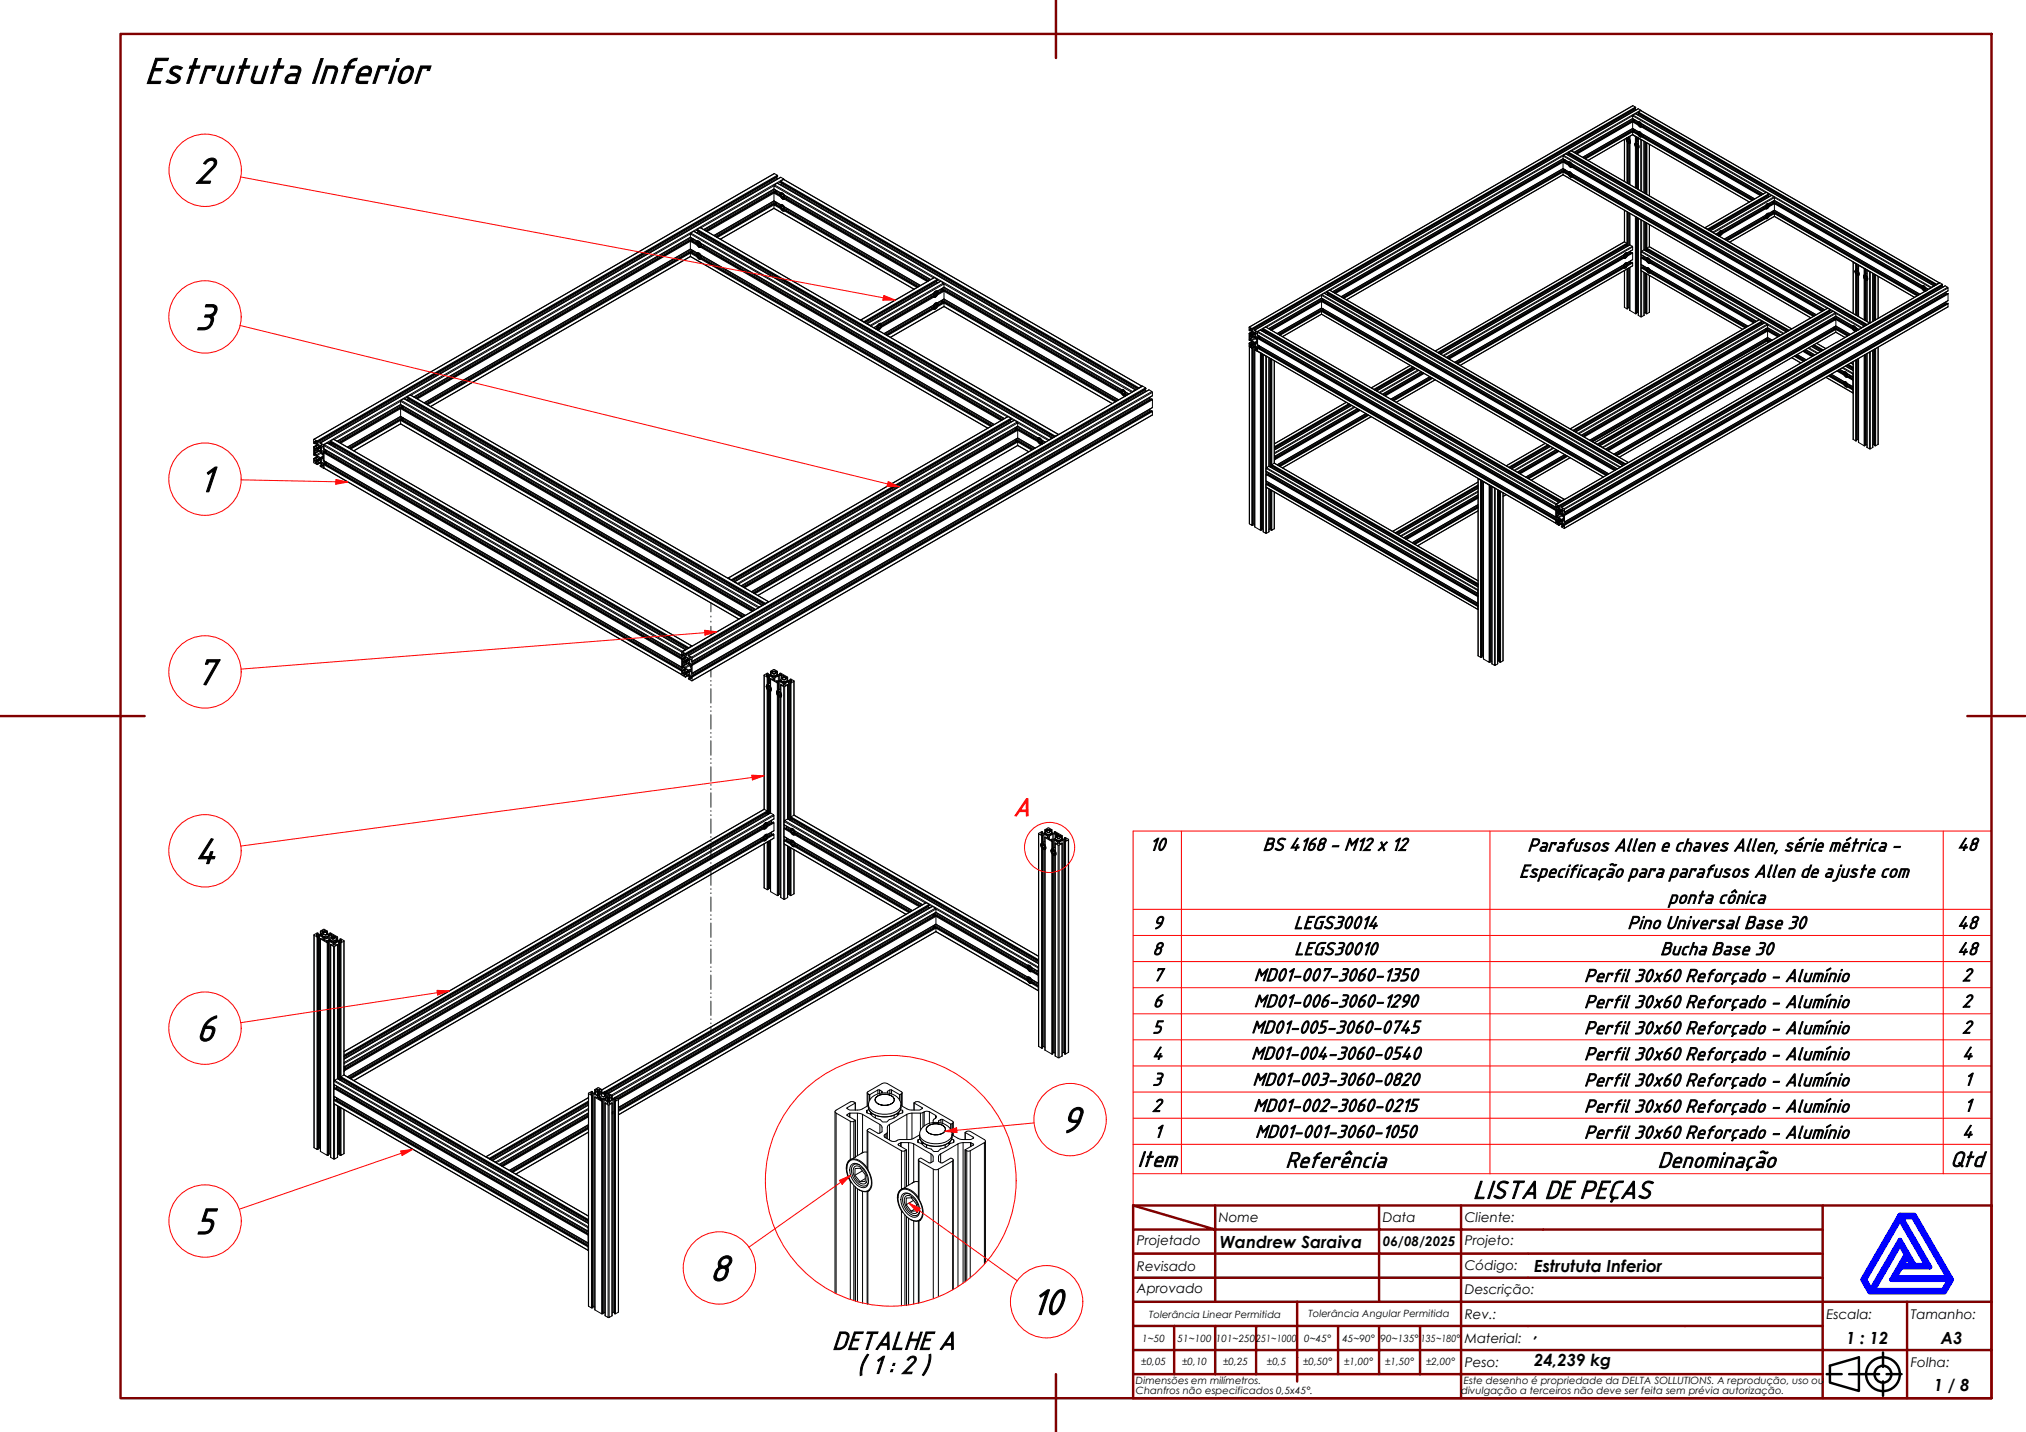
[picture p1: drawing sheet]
<svg xmlns="http://www.w3.org/2000/svg" width="420mm" height="297mm" viewBox="0 0 420 297" stroke-linecap="round" stroke-linejoin="round" font-family="sans-serif">
<defs><g id="words">
<g font-size="8.1">
<text x="30" y="17.2">Estrututa Inferior</text>
<text x="40.3" y="37.9">2</text>
<text x="40.4" y="68.3">3</text>
<text x="41.1" y="101.9">1</text>
<text x="40.6" y="142">7</text>
<text x="40.3" y="179.1">4</text>
<text x="40.6" y="215.9">6</text>
<text x="220" y="234.8">9</text>
<text x="40.4" y="255.9">5</text>
<text x="147.2" y="265.6">8</text>
<text x="213.8" y="272.6">10</text>
</g>
<text font-size="5.7" fill="#f00" x="210.1" y="169.2">A</text>
<g font-size="5.7">
<text x="305.5" y="248.6">LISTA DE PEÇAS</text>
<text x="172.6" y="279.9">DETALHE A</text>
<text x="177.7" y="284.9">( 1 : 2 )</text>
</g>
<g font-size="4.9">
<text x="235.9" y="241.9">Item</text>
<text x="266.6" y="242.1">Referência</text>
<text x="343.8" y="242.1">Denominação</text>
<text x="404.4" y="242">Qtd</text>
</g>
<g font-size="4">
<text x="238.4" y="176.4">10</text>
<text x="261.9" y="176.4">BS 4168 - M12 x 12</text>
<text x="316.8" y="176.5">Parafusos Allen e chaves Allen, série métrica -</text>
<text x="405.9" y="176.4">48</text>
<text x="315.1" y="182">Especificação para parafusos Allen de ajuste com</text>
<text x="345.9" y="187.4">ponta cônica</text>
<text x="239.1" y="192.6">9</text>
<text x="268.3" y="192.6">LEGS30014</text>
<text x="337.5" y="192.6">Pino Universal Base 30</text>
<text x="405.9" y="192.6">48</text>
<text x="239" y="198">8</text>
<text x="239.1" y="203.5">7</text>
<text x="260" y="203.5">MD01-007-3060-1350</text>
<text x="268.4" y="198">LEGS30010</text>
<text x="328.5" y="203.6">Perfil 30x60 Reforçado - Alumínio</text>
<text x="344.3" y="198">Bucha Base 30</text>
<text x="405.9" y="198">48</text>
<text x="406.9" y="203.5">2</text>
<text x="239.1" y="208.9">6</text>
<text x="260" y="208.9">MD01-006-3060-1290</text>
<text x="328.5" y="209">Perfil 30x60 Reforçado - Alumínio</text>
<text x="406.9" y="208.9">2</text>
<text x="239" y="214.3">5</text>
<text x="259.5" y="214.3">MD01-005-3060-0745</text>
<text x="328.5" y="214.4">Perfil 30x60 Reforçado - Alumínio</text>
<text x="406.9" y="214.3">2</text>
<text x="238.9" y="219.7">4</text>
<text x="259.5" y="219.7">MD01-004-3060-0540</text>
<text x="328.5" y="219.8">Perfil 30x60 Reforçado - Alumínio</text>
<text x="406.9" y="219.7">4</text>
<text x="238.9" y="225.1">3</text>
<text x="259.7" y="225.1">MD01-003-3060-0820</text>
<text x="328.5" y="225.3">Perfil 30x60 Reforçado - Alumínio</text>
<text x="407.3" y="225.1">1</text>
<text x="238.9" y="230.5">2</text>
<text x="259.9" y="230.5">MD01-002-3060-0215</text>
<text x="328.5" y="230.7">Perfil 30x60 Reforçado - Alumínio</text>
<text x="407.3" y="230.5">1</text>
<text x="239.3" y="235.9">1</text>
<text x="260.3" y="236">MD01-001-3060-1050</text>
<text x="328.5" y="236.1">Perfil 30x60 Reforçado - Alumínio</text>
<text x="406.9" y="236">4</text>
</g>
<g font-size="3.5">
<text x="253" y="258.8">Wandrew Saraiva</text>
<text x="318.1" y="263.8">Estrututa Inferior</text>
<text x="318.1" y="277.6">,</text>
<text x="382.9" y="278.8">1 : 12</text>
<text x="402.5" y="278.8">A3</text>
<text x="318.1" y="283.4">24,239 kg</text>
<text x="401" y="288.6">1 / 8</text>
</g>
<g font-size="2.8">
<text x="252.8" y="253.5">Nome</text>
<text x="286.8" y="253.5">Data</text>
<text x="303.8" y="253.6">Cliente:</text>
<text x="235.8" y="263.6">Revisado</text>
<text x="235.8" y="258.3">Projetado</text>
<text x="286.8" y="258.4">06/08/2025</text>
<text x="303.8" y="263.3">Código:</text>
<text x="303.8" y="258.3">Projeto:</text>
<text x="235.8" y="268.3">Aprovado</text>
<text x="303.8" y="268.3">Descrição:</text>
<text x="303.8" y="273.5">Rev.:</text>
<text x="378.8" y="273.5">Escala:</text>
<text x="396.3" y="273.5">Tamanho:</text>
<text x="303.8" y="278.6">Material:</text>
<text x="303.8" y="283.5">Peso:</text>
<text x="396.3" y="283.6">Folha:</text>
</g>
<g font-size="2.1">
<text x="238.3" y="273.3">Tolerância Linear Permitida</text>
<text x="271.4" y="273.1">Tolerância Angular Permitida</text>
<text x="236.9" y="278.3">1~50</text>
<text x="244.2" y="278.3">51~100</text>
<text x="252.1" y="278.3">101~250</text>
<text x="260.5" y="278.3">251~1000</text>
<text x="270.5" y="278.3">0~45°</text>
<text x="278.4" y="278.3">45~90°</text>
<text x="286.3" y="278.3">90~135°</text>
<text x="294.7" y="278.3">135~180°</text>
<text x="235.6" y="287.1">Dimensões em milímetros.</text>
<text x="236.6" y="283.2">±0,05</text>
<text x="245.2" y="283.2">±0,10</text>
<text x="253.7" y="283.2">±0,25</text>
<text x="262.7" y="283.2">±0,5</text>
<text x="270.2" y="283.2">±0,50°</text>
<text x="278.7" y="283.2">±1,00°</text>
<text x="287.2" y="283.2">±1,50°</text>
<text x="295.7" y="283.2">±2,00°</text>
<text x="303.6" y="287.1">Este desenho é propriedade da DELTA SOLLUTIONS. A reprodução, uso ou</text>
<text x="235.6" y="289.2">Chanfros não especificados 0,5x45°.</text>
<text x="303" y="289.2">divulgação a terceiros não deve ser feita sem prévia autorização.</text>
</g>
</g></defs>
<!-- layer: Visible (ABNT) -->
<g fill="none" stroke="#000" stroke-width=".21">
<path d="M160.5 39.2l-14.5 8.4M160.5 39.3l1.4 .7M160.5 39.3l-14.6 8.3M160.6 39.9l-.1 .2M160.6 39.9l1.2 .7M160.6 38.3l-.1 .2-15.1 8.8M160.6 36l-95.5 55.1M160.6 39.9l1.2 .6zM160.6 39.9h.1M160.7 39.4l-14.5 8.3M160.9 39.5l-14.5 8.4M161 39.5l-14.5 8.4"/>
<path d="M161 39.8v.2M161 36.7l-95.4 55.2M161 39.8l.8 .4M161 39.5v.3M161 39.8l-.3 .1M161 39.6l-14.5 8.3M161.1 36.8l.1 .1M161.2 38l74.3 42.9M161.2 36.4l.1 .1M161.3 36.5l-95.5 55.1M161.3 38l.6-.2 74.1 42.8-74.1-42.9 74.2 42.9 .1-.2M161.4 37l-.2-.1-95.5 55.1"/>
<path d="M161.7 38.3l.2-.1 73.8 42.6M161.9 40a.82 .82 0 0 1 .8 .5M161.9 40l-1.4-.8v-.7l33.1 19.1M161.9 40l-.1 .3M161.9 37.6v.1M161.9 36.8l-95.5 55.1M162.1 38l-.2 .2M162.1 37.9l73.8 42.8M162.5 37.2l74.3 42.9M162.5 37.1l.1 .1M324.1 32.9l1.2 .7M324.1 35h.1"/>
<path d="M324.1 36.2v-.5l1.2 .6M324.1 36.2l.1 .1M324.1 33.6l1.2 .7M324.1 35l1.2 .6M324.1 33.6v1.4M324.1 36.2l51.5 29.7M324.1 35l-46 26.5 46-26.5M324.1 33.6l-47.1 27.3M324.1 32.9l-47.7 27.6M324.1 36.2l-44.9 26M324.1 36.3l-44.8 25.9M324.2 33.5l-.1 .1"/>
<path d="M324.2 35.6l-45.5 26.3M324.2 33.5l1 .6M324.2 35.6l1 .6M324.2 32.2l-48.3 28M324.3 33.5l.9 .5zM324.3 35.5l.9 .6-1-.5M324.3 35.5h.1M324.3 33.5h-.1M324.3 35.1l-46 26.5M324.3 33l-47.8 27.6M324.5 33.6l.7 .3M324.5 35.7l.7 .3"/>
<path d="M324.5 35.2l-46 26.6M324.5 33.2l-47.8 27.5M324.6 33.4l-.1 .2M324.6 35.4l-.1 .2M324.6 33.4l.6 .3M324.6 33.4v-.2l-47.8 27.6M324.6 35.4v-.2l-46 26.6M324.6 35.4l.6 .4M324.6 35.3l-46 26.5M324.6 33.4l-.3 .1M324.6 33.2l-47.8 27.6M324.6 35.4l-.3 .2"/>
<path d="M324.7 31.9l61.9 35.7M325.2 32.1h.1l61.5 35.5M325.2 33.9h.1M325.2 35.9h.1M325.2 33.7a.59 .59 0 0 1 .7 .2 .59 .59 0 0 1-.1 .8l-.5-.4zM325.3 34.2l.4 .5 .4-.1M325.3 36.3l.2 .3 .3 .1 .3-.1M325.3 31.7l61.8 35.7-61.8-35.7 61.8 35.7 .1-.1M325.3 31.7h.1M325.3 33.6h.1M325.3 33.6l.4 .1 .3 .3M325.3 35.6v.1"/>
<path d="M325.3 35.6a.56 .56 0 0 1 .7 .4v.1a.36 .36 0 0 1 .1 .4 .36 .36 0 0 1-.5 .2M325.3 33.6l-1.2-.7v-.6l54.8 31.7M325.3 35.7a.65 .65 0 0 1 .6 .3 .65 .65 0 0 1-.1 .7l-.3-.2a.69 .69 0 0 1-.2-.8zM325.3 31.6l-.5 .3M325.3 33.8a.47 .47 0 0 1 .6 .2 .47 .47 0 0 1-.1 .6l-.4-.3zM325.3 33.6l-.1 .3M325.3 35.8a.43 .43 0 0 1 .6 .2 .43 .43 0 0 1-.2 .6l-.4-.4zM325.3 35.6h.1M325.4 35.6l-.2 .3M325.5 31.9l-.2 .2M325.5 33.8l.2 .1a.27 .27 0 0 1 .2 .2 .27 .27 0 0 1-.2 .3l-.3-.3zM325.5 35.9h.2a.25 .25 0 0 1 .3 .3 .25 .25 0 0 1-.4 .2z"/>
<path d="M325.5 35.9h.2l.1 .5-.3-.2zM325.5 31.9l61.5 35.6M325.6 33.8l.3 .4-.1 .2-.3-.2zM325.6 33.7a.38 .38 0 0 0-.3 .5 .38 .38 0 0 0 .5 .3l.1-.2M325.6 34.6h.1M325.6 35.8a.36 .36 0 0 0-.3 .4 .36 .36 0 0 0 .4 .3l.2-.2M325.6 36.7h.1M325.6 33.9l-.1 .1M325.7 36l-.2 .2M325.8 34.1l-.3 .1M325.8 31.3l62 35.7M325.8 36.3l-.2 .1"/>
<path d="M325.9 34l52.5 30.2M325.9 34.7l51.9 29.9M325.9 36l50.8 29.3M325.9 36.7l50.1 28.9M325.9 36.7h.1M326 34.6l-.1 .1M326 34a.35 .35 0 0 1 .1 .5 .35 .35 0 0 1-.5 .1M326 34l52.4 30.3M326.1 34.6l51.8 29.9M326.1 36.6l50.1 29M326.1 34.6l51.9 29.9M326.1 36.6l50.1 28.9"/>
<path d="M326.1 34.6h.1M326.1 36.6h.1M326.2 34.5l51.9 30M326.2 36.6l50.1 28.9M326.4 34.4h-.1M326.4 36.5h-.1M326.4 34.4l51.8 30M326.4 36.5l50.1 28.9M326.4 34.4l-.3 .2M326.4 36.4l-.3 .2M326.5 34.3l-.1 .1M326.5 36.3l-.1 .2"/>
<path d="M336.9 28.9v8.7M337.3 28.9a.35 .35 0 0 1 .3-.3 .35 .35 0 0 1 .4 .3M337.3 28.9h.1M337.3 28.8a.6 .6 0 0 1 .7 .2 .6 .6 0 0 1-.1 .7 .82 .82 0 0 1-.6-.9zM337.4 28.6h.1M337.4 29.4v8.5M337.4 28.8a.47 .47 0 0 1 .5 .3 .47 .47 0 0 1 0 .5l-.4-.3zM337.5 28.9a.3 .3 0 0 1 .4 .2 .3 .3 0 0 1-.1 .4zM337.5 28.6l-.3 .3 .2 .5M337.5 28.6h.1M337.5 29.5v8.5M337.6 28.9l.3 .3v.2h-.2l-.2-.2z"/>
<path d="M337.6 29.6v8.4M337.6 28.5h.1M337.6 29.6v8.5M337.7 29.7h.4M337.7 28.8a.38 .38 0 0 0-.3 .5 .38 .38 0 0 0 .5 .3l.1-.2M337.8 28.4h.1M337.8 29l-.3 .2M337.8 29.7v8.5M337.8 28.4l-.3 .2M337.9 29.3l-.2 .1M338 28.4h-.2M338 28.9v.1"/>
<path d="M338 28.3v.6M338 29l.1 .6-.1 .1v8.6M338 28.3v.7M338 29.7v8.6M338.1 29.7h-.1M338.5 28l.7 .3M338.6 26.6v.1M338.6 27.9v-.6l1.1 .7M338.6 27.9h.1M338.6 25.3l1.1 .7M338.6 26.6l1.1 .7M338.6 25.3v1.3"/>
<path d="M338.6 27.9l24.2 14M338.6 26.6l-10.4 6M338.6 25.3l-11.6 6.6M338.6 24.6l-12.1 7M338.6 27.9l-9.3 5.4M338.6 27.9l-9.2 5.4M338.6 24.6l-12.2 7M338.6 24.6l1.1 .7M338.6 26.7l1.1 .6M338.6 25.2v.1M338.6 27.2l-9.8 5.8M338.6 25.2l1.1 .6"/>
<path d="M338.6 27.2l1.1 .6M338.7 23.9l-12.8 7.4M338.7 21.9l-79.6 45.9M338.7 25.2l.9 .5zM338.7 25.2h-.1M338.7 27.2h.1M338.7 27.2l.9 .6-1-.6M338.8 26.7l-10.4 6M338.8 24.7l-12.2 7M338.9 25.3l.7 .3M338.9 27.3l.7 .4M338.9 26.8l-10.3 6"/>
<path d="M338.9 24.8l-12.1 7M339 24.9l-12.1 6.9M339 26.9l-10.3 6M339 25l-.1 .2M339 27.1l-.1 .1M339 22.5l-79.5 46M339 25l.6 .4M339 24.9v.1M339 26.9v.2M339 27.1l.6 .4M339 27l-10.3 5.9M339 25l-.2 .2"/>
<path d="M339 24.9l-12.1 7M339 27.1l-.2 .1M339 22.6l.2 .1M339.1 29.7a.63 .63 0 0 1 .7 .3 .63 .63 0 0 1-.1 .8l-.4-.2a.69 .69 0 0 1-.2-.9zM339.2 23.6h.1M339.2 22.2v.1M339.2 28.3h.1M339.2 28.3v1.4M339.2 30.4v8.5M339.2 29.9a.48 .48 0 0 1 .5 .2 .48 .48 0 0 1-.1 .5l-.4-.4zM339.2 23.6l61.8 35.7M339.2 29.6v.1"/>
<path d="M339.2 22.4l-79.5 45.8M339.3 29.6l-.3 .3 .2 .6M339.3 28.3v1.3M339.3 30.6v8.4M339.3 22.8l-.1-.1-79.6 45.9M339.3 29.9l.3 .1a.26 .26 0 0 1 .2 .3 .26 .26 0 0 1-.3 .2l-.2-.3zM339.3 30h.2l.2 .4h-.2zM339.3 29.6h.1M339.3 28.4v1.2M339.4 28.4v1.1M339.4 30.7v8.4M339.5 30.7h.3"/>
<path d="M339.5 29.9a.35 .35 0 0 0-.3 .3 .35 .35 0 0 0 .4 .4l.2-.2M339.6 29.4h.1M339.6 30l-.3 .2M339.6 28.5v.9M339.6 30.8v8.4M339.6 29.4h-.1M339.6 23.8l.2-.1 61.5 35.5M339.6 25.5h.1M339.6 27.6h.1M339.6 29.4l-.3 .2M339.7 25.3a.6 .6 0 0 1 .7 .3 .6 .6 0 0 1-.1 .7h-.2a.78 .78 0 0 1-.4-1zM339.7 30.3l-.2 .1"/>
<path d="M339.7 25.9l.4 .4h.4M339.7 27.9l.4 .5 .4-.1M339.7 23.4h.1M339.7 23.4l61.8 35.7M339.7 23.4l-.4 .2M339.7 25.3h.1M339.7 25.3a.64 .64 0 0 1 .7 .3 .64 .64 0 0 1-.1 .8l-.2-.1M339.7 27.3h.1M339.7 27.3a.56 .56 0 0 1 .7 .4 .39 .39 0 0 1 0 .7 .39 .39 0 0 1-.6-.3 .37 .37 0 0 1-.2-.6 .37 .37 0 0 1 .5-.1l.2 .1a.43 .43 0 0 1 .2 .5 .43 .43 0 0 1-.4 .4v-.1M339.7 25.3l-1.1-.7v-.6l27.6 15.9M339.7 22.5l.1 .1M339.7 22.5l-79.5 46"/>
<path d="M339.7 29.9a.35 .35 0 0 0-.3-.3 .35 .35 0 0 0-.4 .4M339.7 29.9l.1 .1M339.8 23.2l-.1 .1M339.8 25.4a.44 .44 0 0 1 .5 .3 .44 .44 0 0 1-.2 .5l-.3-.4zM339.8 25.2l-.2 .3M339.8 27.3l-.2 .3M339.8 30v-1.3l.5 .3v10.6M339.8 28.6l-.1 1.3M339.8 30l.1 .5-.2 .3 .1 8.5M339.8 30.7h.1M339.8 27.4l.4 .2a.36 .36 0 0 1 .2 .3 .36 .36 0 0 1-.3 .3l-.3-.3zM339.9 25.5a.3 .3 0 0 1 .4 .2 .3 .3 0 0 1-.2 .4z"/>
<path d="M339.9 23.6l-.1 .1M339.9 27.5l.2 .1a.3 .3 0 0 1 .3 .3 .3 .3 0 0 1-.3 .2 .3 .3 0 0 1-.2-.3zM339.9 23.5l61.5 35.6M340 25.5l.3 .4-.1 .1-.2-.1zM340 27.5l.3 .4-.1 .2-.2-.2zM340.1 25.4a.3 .3 0 0 0-.4 .3 .3 .3 0 0 0 .3 .3l.3 .1 .1-.1M340.1 27.5a.36 .36 0 0 0-.3 .3 .36 .36 0 0 0 .3 .4l.3-.2M340.1 28.3h.1M340.1 26.3h.1M340.1 25.5l-.2 .1M340.1 27.6l-.2 .1M340.3 23l61.9 35.7"/>
<path d="M340.3 22.8v.2M340.3 29h.1v10.7M340.3 25.7l-.3 .2M340.3 27.8l-.3 .1M340.4 25.6l25.3 14.6M340.4 27.7l23.5 13.6M340.4 26.3l24.7 14.3M340.4 28.3l22.9 13.3M340.5 26.3l24.7 14.2M340.5 28.3l22.9 13.2M340.5 26.2l24.8 14.3M340.5 28.3l23 13.2"/>
<path d="M340.6 26.2l24.7 14.2M340.6 28.2l22.9 13.3M340.8 26.1h-.1M340.8 28.1l-.1 .1M340.8 26.1l24.7 14.2M340.8 28.1l22.9 13.3M340.8 26.1l-.3 .2M340.8 28.1l-.3 .2M340.9 26l-.1 .1M340.9 28l-.1 .1M340.9 29.3v10.7M341.1 29.4v10.7"/>
<path d="M341.3 29.5v10.7M341.4 29.6v10.6M341.5 29.6v10.7M342 29.9v10.7M342.1 30v10.6M366.3 39.9l-12.7 7.3M143.2 51.7h.1M143.2 53.2v-.7l1.3 .8M143.2 53.2h.1M143.2 50l1.3 .8M143.2 51.7l1.3 .8M143.2 50v1.7"/>
<path d="M143.2 53.2l61.7 35.6M143.2 51.7l-55.3 31.9M143.2 50l-56.6 32.7M143.2 53.2l-53.9 31.1M143.2 49.3l1.3 .7M143.2 51.7l-55.2 31.9M143.2 53.2l61.6 35.6M143.3 49.9l-.1 .1M143.3 52.4l-54.6 31.6M143.3 49.9l1.2 .7M143.3 52.4l1.2 .7M143.3 48.4l-58.1 33.6"/>
<path d="M143.3 49.9l1.2 .7zM143.3 52.3l1.2 .7-1.2-.6M143.3 52.3h.1M143.3 49.9h.1M143.4 51.8l-55.2 31.9M143.4 49.3l-57.3 33.2M143.6 50l.8 .4M143.6 52.5l.8 .4M143.6 51.9l-55.2 31.9M143.6 49.5l-57.3 33.1M143.7 49.7l-.1 .3M143.7 52.2l-.1 .2"/>
<path d="M143.7 49.7l.7 .5M143.7 49.7v-.2l-57.3 33.1M143.7 52.2v-.2l-55.2 31.8M143.7 52.2l.7 .4M143.7 49.7l-.3 .2M143.7 49.6l-57.3 33.1M143.7 52.2l-.3 .2M143.7 52l-55.2 31.9M143.9 48l74.3 42.9M144.4 48.3l.2-.1 73.8 42.6M144.4 50.3v.1M144.4 52.8h.1"/>
<path d="M144.5 52.6a.71 .71 0 0 1 .8 .3 .71 .71 0 0 1-.1 .8 .94 .94 0 0 1-.7-1.1zM144.5 50.1a.75 .75 0 0 1 .8 .3 .75 .75 0 0 1 0 .9 .92 .92 0 0 1-.8-1.2zM144.5 50.8a.56 .56 0 0 0 1 .4M144.5 53.2v.1a.53 .53 0 0 0 .4 .5 .53 .53 0 0 0 .6-.2M144.5 47.8h.1M144.5 47.8l74.2 42.8M144.5 47.7l-.5 .4M144.5 50a.78 .78 0 0 1 .9 .5M144.5 52.5h.1M144.5 52.5a.83 .83 0 0 1 .8 .4 .83 .83 0 0 1 0 .8h-.4M144.5 50l-1.3-.8v-.7l65.7 38M144.6 50h.1"/>
<path d="M144.6 47.6l-.1 .1M144.6 50.2a.56 .56 0 0 1 .6 .3 .56 .56 0 0 1-.1 .6 .72 .72 0 0 1-.5-.9zM144.6 52.7a.56 .56 0 0 1 .6 .2 .56 .56 0 0 1-.1 .7 .77 .77 0 0 1-.5-.9zM144.6 52.4h.1M144.6 50l-.2 .3M144.6 52.4l-.2 .4M144.7 52.8a.4 .4 0 0 1 .5 .2 .4 .4 0 0 1-.1 .5 .56 .56 0 0 1-.4-.7zM144.8 48l-.2 .2M144.8 50.3a.39 .39 0 0 1 .4 .2 .39 .39 0 0 1-.2 .5 .55 .55 0 0 1-.2-.7zM144.8 52.8h.2l.2 .5h-.2l-.2-.2zM144.8 47.9l73.8 42.7M144.9 50.3l.3 .5-.1 .1-.4-.4z"/>
<path d="M144.9 50.4l-.2 .1M145 50.2a.37 .37 0 0 0-.4 .3 .37 .37 0 0 0 .2 .4l.4 .2 .1-.3M145 52.6a.29 .29 0 0 0-.4 .2 .29 .29 0 0 0 .1 .4 .33 .33 0 0 0 .2 .3 .33 .33 0 0 0 .4-.2M145.1 52.9l-.3 .2M145.2 50.6l-.3 .2M145.2 47.2l74.3 42.9h-.1M145.2 53.2l-.2 .1M145.3 50.4l63 36.4M145.3 52.9l60.9 35.1M145.3 53.7l60.2 34.8M145.3 53.7h.1M145.4 51.3l62.2 35.9"/>
<path d="M145.4 50.5a.42 .42 0 0 1 .1 .6 .42 .42 0 0 1-.6 .1M145.5 51.2l62.2 36M145.5 53.6l60.1 34.8M145.5 51.2h.1M145.5 53.6h.1M145.5 51.2l62.3 35.9M145.5 53.6l60.2 34.7M145.6 51.1l62.3 36M145.6 53.6l60.1 34.7M145.8 51h.1M145.8 53.5h.1M145.8 51l62.3 35.9"/>
<path d="M145.8 53.5l60.2 34.7M145.9 51l-.4 .2M145.9 53.4l-.4 .2M146 50.8l-.2 .2M146 53.3l-.2 .2M160.5 41.7h.1M160.5 43.2v-.7l1.4 .8M160.5 43.2v.1M160.5 40.1l1.4 .7M160.5 41.7l1.4 .7M160.5 40.1v1.6M160.5 43.2l29.1 16.8-29.1-16.7"/>
<path d="M160.5 41.7l-12.4 7.1M160.5 40.1l-13.8 7.9M160.5 43.2l-11.1 6.4M160.6 42.4l-11.8 6.9M160.6 42.4l1.2 .7M160.6 42.3l1.2 .7-1.2-.6M160.6 42.3h.1M160.7 41.8l-12.4 7.2M160.9 40l.9 .4M160.9 42.5l.9 .4M160.9 41.9l-12.4 7.2M161 42l-12.4 7.1"/>
<path d="M161 42.2v.2M161 42v.2M161 42.2l.8 .4M161 42l-12.3 7.2M161 42.2l-.3 .2M161.8 40.3v.1M161.8 40.1a.75 .75 0 0 1 .8 .3 .75 .75 0 0 1 0 .9 .92 .92 0 0 1-.8-1.2zM161.9 40.8a.54 .54 0 0 0 .3 .5 .54 .54 0 0 0 .6-.1M161.9 43.2v.1a.56 .56 0 0 0 .9 .4M161.9 42.4v.1M161.9 42.4a.82 .82 0 0 1 .8 .6l28.2 16.2M161.9 42.5a.82 .82 0 0 1 .7 1.2 .86 .86 0 0 1-.7-1.2z"/>
<path d="M161.9 42.4l-.1 .4M161.9 40.2a.57 .57 0 0 1 .6 .3 .57 .57 0 0 1 0 .7 .72 .72 0 0 1-.6-1zM161.9 42.7a.57 .57 0 0 1 .6 .2 .57 .57 0 0 1 0 .7 .74 .74 0 0 1-.6-.9zM162.1 40.3a.38 .38 0 0 1 .4 .2 .38 .38 0 0 1-.1 .5l-.3-.2zM162.1 42.7a.38 .38 0 0 1 .4 .3 .38 .38 0 0 1-.1 .4l-.3-.2zM162.2 40.3l.4 .5-.2 .1-.2-.1-.1-.3zM162.2 42.8l.4 .4-.2 .2-.2-.2-.1-.3zM162.3 41.2h.1M162.3 43.7h.1M162.3 40.2a.33 .33 0 0 0-.4 .2 .33 .33 0 0 0 .2 .4 .29 .29 0 0 0 .3 .3 .29 .29 0 0 0 .3-.2M162.3 42.7a.32 .32 0 0 0-.4 .2 .32 .32 0 0 0 .2 .4 .29 .29 0 0 0 .3 .3 .29 .29 0 0 0 .3-.3M162.3 40.4l-.2 .1"/>
<path d="M162.3 42.8l-.2 .1M162.5 40.6l-.3 .2M162.5 43.1l-.3 .1M162.7 40.5l30.3 17.5M162.7 41.3l29.6 17.1M162.7 42.9l28.2 16.3M162.7 43.7l27.5 15.9M162.7 41.3h.1M162.7 40.5a.42 .42 0 0 1 .1 .6 .42 .42 0 0 1-.5 .1M162.7 43a.43 .43 0 0 1 .2 .5 .43 .43 0 0 1-.6 .2M162.8 41.2l29.6 17.1M162.8 43.7l27.5 15.8"/>
<path d="M162.9 41.2h-.1M162.9 43.6l-.1 .1M162.9 41.2l29.6 17.1M162.9 43.6l27.5 15.9M162.9 41.1l29.7 17.1M162.9 43.6l27.6 15.9M163.2 41h-.1M163.2 41l29.6 17.1M163.2 43.4l-.3 .2M163.2 41l-.3 .2M163.3 40.8l-.1 .2M163.3 43.3l-.1 .1 27.5 15.9"/>
<path d="M193.8 57.6l-15.3 8.8h.1M194.2 58.3l-14.8 8.6M194.2 58.4l.2 .1M194.4 57.9v.2M194.5 58.6l-.1-.1-14.8 8.5M194.9 58.4l-.5-.3-15.2 8.7v-.1M195.1 58.4l-15.3 8.7M195.3 59.9v.2l-.8 .5M195.3 60l37.2 21.5M195.3 59.9l37.2 21.5M195.4 59.8l37.1 21.5M195.6 59.7l36.9 21.3"/>
<path d="M195.7 58.7l.1 .2 38.9 22.5M336.3 53.2l.1 .1M336.3 55.2l.1 .1M336.3 55.3l.3 .2M336.3 53.3l.3 .1M336.4 53.3l-36.3 20.9M336.4 55.3l-34.5 20M336.4 53.3h.1M336.4 55.3v.1M336.5 53.4l-36.2 20.9M336.5 55.4l-34.5 20M336.6 53.4l.1 .1"/>
<path d="M336.6 55.5h.1M336.6 53.4l-36.2 21M336.6 55.5l-34.5 19.9M336.7 53.5h.1M336.7 55.5l.1 .1M336.7 53.5l-36.3 20.9M336.7 55.5l-34.5 19.9M336.7 54.9a.36 .36 0 0 0-.1 .5 .36 .36 0 0 0 .5 .1M336.7 52.9a.36 .36 0 0 0-.1 .5 .36 .36 0 0 0 .5 .1M336.7 52.9l-36.7 21.2M336.8 55.6h.1M336.8 53.5h.1"/>
<path d="M336.8 54.9h-.1M336.8 52.8l-36.9 21.3M336.8 53.5l-36.3 21M336.8 54.9l-35.1 20.2 35-20.2M336.8 55.6l-34.5 19.9M336.8 50.2h.1M336.8 50.2l-39.2 22.6M336.9 56.1v7.7M336.9 43.6v6.6M336.9 55.2l.2 .1M336.9 53l.2 .2M336.9 50.2l.5 .2"/>
<path d="M336.9 50.2l-39.2 22.6M336.9 54.7a.35 .35 0 0 1 .6-.1 .35 .35 0 0 1 0 .5 .4 .4 0 0 1-.3 .5 .4 .4 0 0 1-.5-.3zM336.9 52.8a.3 .3 0 0 1 .5-.1 .3 .3 0 0 1 0 .4 .31 .31 0 0 1-.5 .3 .31 .31 0 0 1 0-.5zM336.9 52.7a.37 .37 0 0 1 .6-.1 .37 .37 0 0 1-.1 .6 .39 .39 0 0 1-.5 .4 .39 .39 0 0 1-.1-.7zM337 52.8a.22 .22 0 0 1 .3 0 .22 .22 0 0 1-.1 .3v.1a.21 .21 0 0 1-.4 0 .21 .21 0 0 1 .1-.3zM337 54.9l.2 .1M337 54.7a.29 .29 0 0 1 .5 .1 .29 .29 0 0 1-.2 .4 .3 .3 0 0 1-.4 .2 .3 .3 0 0 1 0-.5zM337 54.8a.2 .2 0 0 1 .3 0 .2 .2 0 0 1 0 .3 .25 .25 0 0 1-.2 .2 .25 .25 0 0 1-.3-.1zM337 52.8l.3 .1-.4 .3 .1-.4 .2-.1 .1 .2M337.1 54.8h.1l-.1 .5-.2-.1zM337.1 54.7a.36 .36 0 0 1 .3 .4 .36 .36 0 0 1-.4 .3l-.2-.2M337.1 55.5h.1"/>
<path d="M337.1 52.6a.38 .38 0 0 1 .3 .5 .38 .38 0 0 1-.4 .3l-.2-.2M337.1 53.5h.1M337.2 50.7l.1 .1M337.3 50.8l.1 .1M337.3 50.8l-38.9 22.4M337.4 54.5l.1 .3M337.4 52.4l.1 .4M337.4 50.4l.1 .2M337.4 50.4l-39.2 22.7M337.4 50.9l-38.8 22.4M337.4 54.5h.1M337.4 52.4v.1"/>
<path d="M337.4 43.9v6.5M337.4 50.6v.3M337.4 55.8v8.3M337.4 52.5l1.2-.7v-.6l-39.2 22.6M337.4 53.2l1.2-.7v1.4l-1.2 .6M337.4 52.5h-.3l-.4 .4M337.4 52.5h.1M337.5 50.6l-39.2 22.6M337.5 53.1l-.3 .4h-.4M337.5 55.1l-.3 .4-.4 .1M337.5 44v7M337.5 55.8v8.3"/>
<path d="M337.5 54.8h.1M337.6 55.7l-.1 8.4M337.6 44v7l-.2-.1M337.6 44.1v6.9M337.6 55.7v8.1M337.8 44.2v6.7M337.8 55.6v8.2M338 50.8h.1M338 55.5v8.9M338 50.8l-39.3 22.6M338 44.3v6.5M338 50.8l.5 .3"/>
<path d="M338 50.8l-39.2 22.7M338.2 52.3v.1M338.2 54.3v.2M338.2 52.1v.2M338.2 54.1v.2M338.2 52.3l-.7 .3M338.2 54.3l-.7 .4M338.2 52.5l-.7 .3M338.2 54.5l-.7 .4M338.5 51.1l.1 .1M338.5 51.1l-39.2 22.6M338.5 52.4l-1 .5"/>
<path d="M338.5 52.4l.1 .1M338.5 54.4l-1 .6M338.5 54.4l.1 .2M338.5 52.4l-1 .6M338.6 55.1v-.5l-1.2 .6M338.6 51.8l-1.1 .7M338.6 53.9l-1.2 .6a.54 .54 0 0 0-.6 .4M338.6 55.1l-35.8 20.7M339.2 44.9v20.2M339.3 45v20.1M339.4 45.1v19.7M339.6 45.2v19.6"/>
<path d="M339.7 45.3l.1 20.1M340.3 45.6v20.1M340.4 52.8l1.1 .7M340.4 54.9l1.1 .6M340.4 56.1v-.5l1.1 .6M340.4 56.1v.1M340.4 53.5l1.1 .7M340.4 53.5v1.4M340.4 56.1l21 12.2M340.4 53.4v.1M340.4 55.5v.1M340.4 53.4l1 .6"/>
<path d="M340.4 55.5l1 .6M340.4 52.1l.5-.3 29.5 17.1M340.4 52.1v.1M340.4 52.1l29.6 17M340.4 45.7v6.4M340.4 52.9v.5M340.4 54.9v.5M340.4 56.2v9.5M340.5 53.4l.9 .5zM340.5 55.4l.9 .6-1-.5M340.5 55.4h.1M340.5 53.4h-.1"/>
<path d="M340.7 53.5l.7 .4M340.7 55.5l.7 .4M340.8 53.3l-.1 .2M340.8 55.3l-.1 .2M340.8 53.3l.6 .3M340.8 53.1v.2M340.8 55.1v.2M340.8 55.3l.6 .4M340.9 46v5.8l29.6 17M341 56.5l-.1 8.9M341.1 46.1v5.8M341.1 56.6v8.2"/>
<path d="M341.3 46.2v5.8M341.3 56.7v8.1M341.4 46.2v5.9l.1-.1 29.1 16.8M341.4 56.8v8.3M341.4 53.8h.1M341.4 46.3v5.7M341.4 55.6a.59 .59 0 0 1 .7 .3 .59 .59 0 0 1-.1 .7l-.4-.3zM341.5 53.6a.59 .59 0 0 1 .6 .3 .59 .59 0 0 1-.1 .7l-.5-.4zM341.5 54.1l.4 .5 .3-.1M341.5 56.2a.43 .43 0 0 0 .3 .4 .43 .43 0 0 0 .4-.1M341.5 51.6l29.4 17M341.5 53.5h.3l.4 .4"/>
<path d="M341.5 55.5h.3l.4 .5M341.5 53.5l-1.1-.7v-.6l24.4 14.1M341.5 53.5l-.1 .3M341.5 55.5l-.1 .3M341.5 51.5l.5-.3 29.5 17M341.5 51.5v.1M341.5 51.7v.3l.2-.2M341.5 53.7a.46 .46 0 0 1 .6 .2 .46 .46 0 0 1-.1 .5l-.4-.3zM341.5 55.7a.46 .46 0 0 1 .6 .2 .46 .46 0 0 1-.1 .6l-.4-.3zM341.5 51.5l29.6 17M341.5 46.3v5.2M341.5 56.9v8.2"/>
<path d="M341.6 53.7a.3 .3 0 0 1 .4 .2 .3 .3 0 0 1-.1 .4l-.3-.3zM341.6 55.8a.3 .3 0 0 1 .4 .1 .3 .3 0 0 1-.1 .5zM341.7 51.8l29.1 16.9M341.7 55.8l.3 .2v.3l-.3-.2zM341.7 51.8h.1M341.7 53.7l.2 .1 .1 .5-.3-.4zM341.8 56.6h.1M341.8 53.7a.37 .37 0 0 0-.3 .4 .37 .37 0 0 0 .5 .3l.2-.2M341.8 55.7a.36 .36 0 0 0-.2 .5 .36 .36 0 0 0 .5 .2l.1-.2M341.9 53.8l-.2 .1M341.9 55.9l-.2 .2M342 46.6l.1 4.6"/>
<path d="M342 54l-.2 .2M342 56.2l-.1 .1M342 57.1v7.7M342.1 57.2l-.1 7.6M342.1 46.6v4.6M342.1 51.2l29.5 17M342.2 53.9l22.1 12.7M342.2 54.6l21.5 12.4M342.2 55.9l20.3 11.8M342.2 56.6l19.7 11.4M342.2 54.5v.1M342.2 53.9a.35 .35 0 0 1 .1 .5 .35 .35 0 0 1-.5 .1"/>
<path d="M342.2 56a.36 .36 0 0 1 .1 .4 .36 .36 0 0 1-.5 .2M342.2 53.9l22.1 12.8M342.2 54.5l21.6 12.4M342.2 56.5l19.9 11.4M342.2 56.5l19.8 11.4M342.4 54.4l21.5 12.5M342.4 56.5l19.7 11.4M342.6 54.3h-.1M342.6 56.4h-.1M342.6 54.3l21.5 12.4M342.6 56.4l19.7 11.4M342.6 56.4l-.3 .1"/>
<path d="M342.6 54.3l-.3 .2M342.7 54.2l-.1 .1M342.7 56.2l-.1 .2M353.6 47.2l-.1 .1M353.6 47.2l12.7-7.3 .5 .3-12.7 7.3M353.6 47.2l.5 .3M354.7 47.9h.1M354.7 47.9l12.7-7.4 .5 .3-12.7 7.3M354.7 47.9l.5 .2M355.2 48.1l.1 .1M355.9 48.5l.1 .2M356 48.6l.3 .2"/>
<path d="M356 48.7h.1M356.2 48.8h.1M356.3 48.8h.1M356.4 48.3a.35 .35 0 0 0-.1 .4 .35 .35 0 0 0 .5 .2M356.4 48.3l-.5 .3M356.4 48.9h.1M356.4 48.2l-.6 .4M356.6 48.4l.2 .1M356.6 48.2l.1-.1a.19 .19 0 0 1 .2 0 .19 .19 0 0 1 .1 .3 .24 .24 0 0 1-.2 .2 .24 .24 0 0 1-.3-.1zM356.6 48a.35 .35 0 0 1 .6-.1 .35 .35 0 0 1-.1 .6 .39 .39 0 0 1-.3 .4 .39 .39 0 0 1-.4-.3zM356.6 48.2l.2-.1 .2 .1-.4 .4-.1-.1zM356.7 48.1a.28 .28 0 0 1 .4 0 .28 .28 0 0 1-.1 .4 .31 .31 0 0 1-.4 .3 .31 .31 0 0 1 0-.6z"/>
<path d="M356.8 48a.38 .38 0 0 1 .3 .4 .38 .38 0 0 1-.5 .3l-.2-.2M356.8 48.1l.2 .1M357 47.8l.2 .3M357.1 47.8h.1M357.1 47.8l-.4 .1-.3 .4M357.1 48.5l-.4 .4-.4-.1M357.1 48.5h.1M357.2 48.1h.1M365.7 45l.1 .1M365.7 42.9l.1 .2M365.7 43l.3 .2M365.7 45.1l.3 .1"/>
<path d="M365.8 45.1h.1M365.8 43.1h.1M365.8 45.1l-8 4.6M365.8 43.1l-8.6 4.9M365.9 45.2l-7.9 4.6M365.9 43.1l-8.7 5.1M366 45.2l.1 .1M366 43.2h.1M366 45.2l-8 4.6M366 43.2l-8.8 5.1M366.1 45.3l-8 4.6M366.1 43.2l-8.9 5.2"/>
<path d="M366.1 44.7l-8.5 4.9M366.1 42.6a.35 .35 0 0 0-.1 .5 .35 .35 0 0 0 .5 .2M366.1 44.7a.35 .35 0 0 0-.1 .5 .35 .35 0 0 0 .5 .1M366.1 43.3l-9 5.2M366.1 45.3h.1M366.2 45.3l-8 4.6M366.2 44.6l-8.6 5M366.2 42.6l-9.1 5.2M366.3 44.9l.2 .1M366.3 42.4a.35 .35 0 0 1 .5-.2 .35 .35 0 0 1 .1 .6 .43 .43 0 0 1-.3 .5 .43 .43 0 0 1-.5-.3zM366.3 42.7l.3 .2M366.3 44.4a.35 .35 0 0 1 .6-.1 .35 .35 0 0 1 0 .6 .4 .4 0 0 1-.3 .4 .4 .4 0 0 1-.5-.3z"/>
<path d="M366.4 42.6l.1-.2a.28 .28 0 0 1 .1 .4 .28 .28 0 0 1-.4 .1zM366.4 44.6l.2 .2M366.4 44.5a.19 .19 0 0 1 .3 0 .19 .19 0 0 1 0 .3 .23 .23 0 0 1-.2 .3 .23 .23 0 0 1-.3-.2zM366.4 42.4a.28 .28 0 0 1 .4 .1 .28 .28 0 0 1-.1 .4 .31 .31 0 0 1-.4 .3 .31 .31 0 0 1 0-.6zM366.4 44.5a.28 .28 0 0 1 .4 0 .28 .28 0 0 1-.1 .4 .31 .31 0 0 1-.4 .3 .31 .31 0 0 1 0-.5zM366.5 42.4a.37 .37 0 0 1 .2 .5 .37 .37 0 0 1-.5 .2v-.2M366.5 44.4a.36 .36 0 0 1 .2 .5 .36 .36 0 0 1-.5 .2v-.1M366.5 42.5l.2 .1-.3 .4v-.4l.2-.1 .1 .1M366.5 44.5l.1 .1v.2l-.3 .2zM366.5 43.3h.1M366.6 40.5l-12.3 7.2M366.7 40.6l.1 .1"/>
<path d="M366.8 40.2v.1M366.8 44.2l.1 .3M366.8 45l-.4 .3h-.3M366.8 42.9l-.4 .4-.3-.1M366.8 45l1.2-.7v.6l-9.3 5.3M366.8 44.9v.1M366.8 42.8v.1M366.8 40.4l-12.6 7.3 12.6-7.4-12.6 7.3-.1-.1M366.8 40.3l.5 .3M366.9 44.7l1-.5zM366.9 42.7l1-.6zM366.9 44.4l.7-.3v-.2l30.1 17.4"/>
<path d="M366.9 42.5l-.1-.3 1.2-.6v-.6l-12.7 7.3M366.9 44.5h.1M366.9 42.5h.1M366.9 40.8l-.1-.1-12.3 7.1M367.4 40.5l-12.7 7.4M367.6 41.8v.2l-.7 .4M367.6 42v.2M367.6 41.8l31 17.9M367.6 41.9l31 17.9M367.6 42l.2 .1M367.6 43.9l30.1 17.4M367.6 44.3l-.7 .3"/>
<path d="M367.6 42.3l-.7 .3M367.6 41.8l31 17.8M367.6 43.8l30.2 17.4M367.8 44.2l-.2-.1v.1M367.8 41.7l30.8 17.7M367.8 43.7l30.2 17.4M367.9 44.2l-1 .6M367.9 42.1l-1 .6M367.9 40.8l32.5 18.9M367.9 44.2l29.7 17.2M367.9 42.1l.1 .2M367.9 44.9l29.2 16.8"/>
<path d="M367.9 44.9l-9.2 5.3M368 41.6l-1.2 .6h-.3l-.4 .5M368 41.6l30.7 17.7M368 44.9l29 16.8M368 43.6l-1.2 .7h-.3l-.4 .4M368 41.6h.1M368 42.3l30.7 17.7M368 43.6l30.2 17.4M368 43.6l-1.2 .7M368 42.3l-1.2 .6M368 42.3v1.3M384.3 54.3v.1"/>
<path d="M384.3 54.4v10.6M384.3 54.4l.5 .3 .1 1.3M384.7 56.3a.37 .37 0 0 1 .4-.3 .37 .37 0 0 1 .3 .4M384.7 56.1a.6 .6 0 0 1 .7 .3 .6 .6 0 0 1-.1 .7l-.5-.4zM384.8 54.7h.1l.1 1.3M384.8 56.8v8.5M384.9 56.2a.47 .47 0 0 1 .5 .3 .47 .47 0 0 1-.1 .5l-.4-.3zM384.9 56.3l.2-.1 .2 .2a.22 .22 0 0 1 .1 .3 .22 .22 0 0 1-.3 .1zM385 56h-.2a.52 .52 0 0 0 .1 .8M385 56.9v8.5M385 56.3l.3 .2v.3h-.1l-.2-.2zM385 55.9v.1"/>
<path d="M385 54.7v1.3M385 57v8.4M385.1 54.8v1.1M385.1 57v8.5M385.1 57.1h.4M385.1 56.2a.38 .38 0 0 0-.3 .5 .38 .38 0 0 0 .5 .2l.2-.1M385.3 56.4l-.3 .2M385.3 54.9v.9M385.3 57.1v8.5M385.3 55.8h-.1M385.3 55.8l-.3 .1M385.3 56.7l-.1 .1"/>
<path d="M385.4 55.8h-.1M385.4 55v1.4M385.4 55l1.2 .7M385.4 56.4l.2 .3-.2 .4v8.6M386.5 57.3a.35 .35 0 0 1 .3-.3 .35 .35 0 0 1 .4 .3M386.5 57.3h.1M386.6 57.1a.63 .63 0 0 1 .6 .3 .63 .63 0 0 1-.1 .8l-.4-.2a.69 .69 0 0 1-.1-.9zM386.6 55.7h.1v1.3M386.6 55.7v1.4M386.6 57.8v8.5M386.6 57.2a.43 .43 0 0 1 .5 .3 .43 .43 0 0 1-.1 .5l-.4-.4zM386.6 57v.1"/>
<path d="M386.7 57.3a.3 .3 0 0 1 .4 .2 .3 .3 0 0 1-.1 .4l-.2-.2zM386.7 57l-.2 .2 .2 .7M386.7 57.9v8.5M386.8 57.3h.1l.2 .5h-.2zM386.8 55.8l-.1 1.2M386.8 58v8.4M386.8 55.8v1.1M386.8 58v8.5M386.9 58.1h.4M386.9 57.2a.36 .36 0 0 0-.3 .4 .36 .36 0 0 0 .4 .3l.2-.1M387 56.8h.2M387 57.4l-.2 .2"/>
<path d="M387 55.9v.9M387 58.2v8.4M387 56.8h.1M387.1 56.8l-.3 .1M387.1 57.7l-.2 .1M387.2 57.3v.1M387.2 56v1.3M387.2 57.4v-1.3l.5 .3v10.6M387.2 56v.1M387.2 57.4l.1 .5-.1 .3v8.5M387.2 58.1h.1M387.7 56.4h.1"/>
<path d="M387.9 56.4v10.6M388.4 56.7v10M388.6 56.8v9.8M388.7 56.9v9.6M388.8 56.9v9.5M388.9 57v9.4M389 57v9.3M389.5 57.3v8.7M398.5 59.5v.1M398.6 59.9l.1 .1M398.6 59.3a.65 .65 0 0 1 .7 .3 .65 .65 0 0 1-.1 .8l-.4-.2a.7 .7 0 0 1-.2-.9zM398.7 59.3a.54 .54 0 0 1 .6 .4"/>
<path d="M398.7 60l.3 .3 .3 .1M398.7 59.3h.1M398.7 59.2l-.2 .3M398.8 59.4a.46 .46 0 0 1 .4 .3 .46 .46 0 0 1-.1 .5l-.4-.4zM398.8 59.5l.3 .1a.27 .27 0 0 1 .2 .3 .27 .27 0 0 1-.3 .2 .27 .27 0 0 1-.2-.3zM398.9 59.5l.3 .4-.1 .2-.2-.2zM399 59.4a.36 .36 0 0 0-.3 .4 .36 .36 0 0 0 .4 .4l.2-.2M399 59.6l-.2 .1M399.2 59.8l-.3 .1M399.3 59.7h.1M399.3 59.7l.6 .3M399.4 59.7a.36 .36 0 0 1 .1 .5 .36 .36 0 0 1-.5 .1"/>
<path d="M399.4 59.7l.5 .3M399.8 60l-.1 .1M400.5 59.6v.1M401 59.3l-61.8-35.7-.5 .3 61.8 35.7M401 59.3l-.5 .3M401.6 59l-61.9-35.7 61.8 35.8M402.1 58.7h.1M402.1 58.7l-61.8-35.7-.5 .2 61.8 35.8M402.1 58.7l-.5 .3M402.3 58.7l-79.6 45.9M402.7 59.3l-79.6 45.9M402.7 59.3l.1 .1"/>
<path d="M402.8 59l.1 .1M402.9 59.1l-79.6 45.9M403 59.5l-.2-.1-79.5 46M403.4 59.3l-79.6 45.9M403.9 59.6l.1 .1M178.6 66.4l15.2-8.8 .6 .3-15.2 8.8M178.6 66.4l.6 .3M179.3 66.9l15.1-8.8zM179.9 67.1l-.1 .1M179.9 67.1l15.2-8.7 .6 .3-15.2 8.8M179.9 67.1l.6 .4M180.5 67.5l.1 .1"/>
<path d="M181.3 68l.1 .1M181.4 68.1l.4 .2M181.4 68.1h.1M181.6 68.2h.1M181.8 68.3h.1M181.9 67.6a.43 .43 0 0 0-.1 .6 .43 .43 0 0 0 .5 .2M181.9 68.4h.1M181.9 67.5l-.7 .5M182.1 67.7l.3 .2M182.1 67.5h.1a.22 .22 0 0 1 .3-.1 .22 .22 0 0 1 .1 .3 .29 .29 0 0 1-.2 .4 .29 .29 0 0 1-.4-.2zM182.1 67.5a.32 .32 0 0 1 .5-.2 .32 .32 0 0 1 .1 .5 .41 .41 0 0 1-.3 .4 .41 .41 0 0 1-.5-.1zM182.2 67.3a.39 .39 0 0 1 .5-.2 .39 .39 0 0 1 .1 .6 .62 .62 0 0 1-.9 .5v-.5z"/>
<path d="M182.2 67.5l.2-.1 .1 .2-.1 .3-.2 .1-.1-.2zM182.3 67.3a.29 .29 0 0 1 .4 .1 .29 .29 0 0 1-.1 .4 .33 .33 0 0 1-.3 .4 .33 .33 0 0 1-.4-.2M182.3 68.3v.1M182.3 67.5l.2 .1M182.7 67.1l.2 .3M182.7 67.1l10.9-6.3a.59 .59 0 0 1 .8-.4l1.4-.8 36.8 21.2a.56 .56 0 0 1 .8 .5M182.7 67.1a.8 .8 0 0 0-.8 .5l-.7 .4M182.7 67.9a.55 .55 0 0 1-.9 .4M182.8 67.9h-.1M193 63.7l.1 .1-9.5 5.5M193 61.2l.1 .2M193.1 63.8l.3 .2"/>
<path d="M193.1 61.3l.3 .2M193.1 61.4h.1M193.1 61.4l-10.3 5.9M193.3 63.9l-9.5 5.6M193.3 61.5l-10.5 6M193.4 64h.1M193.4 61.5l.1 .1M193.4 64l-9.5 5.5M193.4 61.5l-10.6 6.2M193.5 64l-9.6 5.5M193.5 61.6l-10.7 6.1M193.6 60.9a.42 .42 0 0 0-.2 .5 .42 .42 0 0 0 .6 .2"/>
<path d="M193.6 63.3a.42 .42 0 0 0-.2 .6 .42 .42 0 0 0 .6 .2M193.6 64.1h.1M193.6 61.6h.1M193.6 64.1l-9.6 5.5M193.6 63.3l-10.3 5.9M193.6 61.7l-10.9 6.2M193.6 60.8l-10.9 6.3M193.8 63.6l.2 .1M193.8 60.6a.41 .41 0 0 1 .6-.2 .41 .41 0 0 1 .1 .7 .52 .52 0 0 1-.4 .5 .52 .52 0 0 1-.6-.3zM193.8 61l.3 .2M193.8 60.7a.36 .36 0 0 1 .6-.1 .36 .36 0 0 1-.1 .6 .34 .34 0 0 1-.3 .3 .34 .34 0 0 1-.4-.3zM193.8 63.2a.35 .35 0 0 1 .6-.2 .35 .35 0 0 1-.1 .6 .34 .34 0 0 1-.3 .4 .34 .34 0 0 1-.4-.3z"/>
<path d="M193.8 63a.41 .41 0 0 1 .6-.1 .41 .41 0 0 1 0 .6 .52 .52 0 0 1-.3 .6 .52 .52 0 0 1-.6-.2zM193.8 63.2a.27 .27 0 0 1 .4-.1 .27 .27 0 0 1 0 .5 .27 .27 0 0 1-.4 .2 .27 .27 0 0 1-.1-.5zM193.9 63.3l.3 .2M193.9 60.7l.2-.1a.39 .39 0 0 1 .1 .5 .39 .39 0 0 1-.5 .2zM194 63.1l.2 .1v.3l-.2 .2h-.3zM194 60.6a.33 .33 0 0 1 .4 .2 .33 .33 0 0 1-.2 .4 .29 .29 0 0 1-.3 .3 .29 .29 0 0 1-.3-.3M194 63a.32 .32 0 0 1 .4 .2 .32 .32 0 0 1-.2 .4 .29 .29 0 0 1-.3 .3 .29 .29 0 0 1-.3-.2M194 60.7l.2 .2-.4 .4-.1-.2 .1-.3 .3-.1 .1 .2M194 61.6h.1M194 64.1h.1M194.4 63.7a.56 .56 0 0 1-.9 .3M194.4 61.2a.54 .54 0 0 1-.3 .5 .54 .54 0 0 1-.6-.1"/>
<path d="M194.4 63.7l1.4-.8v.6l-11.2 6.5M194.4 63.6v.1M194.4 61.1v.1M194.5 63.4l1.1-.7zM194.5 60.9l1.1-.7zM194.5 60.7l-.2-.4 1.5-.7v-.7l-15.2 8.7M194.5 60.7h.1M194.5 63.1v.1M195.3 62.3v.3l-.8 .4M195.3 62.4l36.1 20.9M195.3 62.3l36.2 20.9M195.4 62.9l-.9 .4"/>
<path d="M195.4 60.4l-.9 .4M195.4 62.3l36.2 20.9M195.6 62.7l-.3-.1v.2M195.6 60.3l-.3-.2v.2M195.6 62.2l36.2 20.9M195.6 62.7l-1.1 .7M195.6 60.2l-1.1 .8M195.7 62.7l35.6 20.7M195.7 60.3l.1 .1M195.7 62.1l-1.3 .7a.73 .73 0 0 0-.9 .5M195.7 63.6l35 20.1M195.7 63.6l-11 6.4"/>
<path d="M195.8 62l-.1 .1M195.8 62l-1.5 .8 .2 .3M195.8 60.4l36.8 21.3M195.8 62l36.2 20.9M195.8 63.6l34.8 20.1M195.8 60.4l-1.4 .8M195.8 60.4v1.6M259.1 69.1l.4-.2-.4 .2M259.1 71.9v36.8M259.1 69.1v.4M259.1 69.1v1.5v-.3M259.1 71.2v.4"/>
<path d="M259.1 71.2v.7M259.1 67.8v.8v-.3M259.1 67.8l79.6-45.9 .5 .3-79.6 45.9M259.1 71.9v36.8l.5 .3v-36.8M259.1 67.8l.5 .3M259.1 71.9l.5 .3M259.1 68.3h.1M259.1 69.5l.1 .1M259.1 71.6h.1M259.1 70l.1 .2M259.1 71.2l.4-.2-.4 .2M259.1 69.8v.2"/>
<path d="M259.2 68.3l.3 .4v.7l-.3 .2M259.2 70.3h-.1M259.2 70.3l.3 .5v.6M259.2 69.7h.3l.8 .4 .4 .5v.3M259.2 69.7l-.1 .1M259.2 70.2h.1M259.3 70.2l.1 .1M259.4 68.2l.1 .3M259.4 71.9v.1M259.4 71.9l.2-.2 .6 .4 .3 .4M259.4 70.3l.1 .2M259.4 68.5l-.3 .1"/>
<path d="M259.4 70.5l-.3 .1M259.4 68.1v.1M259.4 68.1l.3 .1M259.4 72l.3 .2M259.4 69.5l-.2 .1M259.4 71.6h-.2M259.5 71.4l-.3 .2M259.5 69l-.4 .2 .4-.2M259.5 70.9l-.4 .3M259.5 68.2h-.1M259.5 69.4l-.3 .2M259.5 69.3l-.4 .2"/>
<path d="M259.5 71.4l-.4 .2M259.5 71l-.4 .2M259.5 68.5l.1 .1M259.5 70.5l.1 .2M259.5 68.2l-.1 .1M259.5 71.7l-.1 .1M259.6 69.3l.2 .3M259.6 69v.3M259.6 68.1l.1 .1M259.6 72.2h.1M259.6 68.6l.6 .4M259.6 70.7l.6 .3"/>
<path d="M259.6 68.8h.1M259.6 71.7l-.2 .2M259.7 70.8l-.1 .1M259.7 72.2h-.1M259.7 69.7l-.6 .3M259.7 71.8l-.3 .2M259.7 72.2l.1 36.7M259.8 70.9l-.2-.1a.63 .63 0 0 0 .5 1M259.8 70.9l.3 .2M259.8 69.6l.3 .2M259.8 68.9l-.2-.1v.2M259.8 68.9l.3 .2"/>
<path d="M259.8 70.9l-.2 .1 .2-.1M259.8 72.2h-.1M259.8 68.9l-.2 .1M259.8 68.9h-.2M259.8 69.8l-.6 .4M259.9 72.1l-.1 36.6M259.9 69.9l-.6 .3M260 72l-.3 .1 .3-.1M260 69.9l-.6 .4M260 72v36.7l.2 .1M260 72l-.3 .2M260.1 72l-.4 .2"/>
<path d="M260.1 69.1l.2 .1v.7l-.2-.1M260.1 69.8l.1-.1-.1 .1M260.1 71.1l-.5 .3 .5-.3M260.1 69.1l-.5 .2M260.1 71.1h.1M260.1 71.1l.1 .3M260.2 71.9h.1M260.2 69.9h.1M260.2 69.1l-.6 .3M260.2 71.1l-.6 .4 .6-.4M260.2 69.1l-.6 .4M260.2 72.5v36.8"/>
<path d="M260.2 68.5v.1l.3 .2M260.2 72.6v-.2l.3 .2M260.2 72.6l.6 .2M260.2 68.5l79.6-45.9 .5 .2-79.6 46M260.2 72.6v36.7l1.2 .7v-36.8M260.2 68.5l.5 .3M260.2 72.6l1.2 .6M260.2 71.4v.3M260.2 71.7v.2l-.1-.1M260.2 71.4l-.4 .3 .4-.3M260.2 69.3l-.4 .3M260.2 71.8h-.1"/>
<path d="M260.2 71.7l-.1 .1M260.3 69.2l-.6 .4M260.3 71.3l-.6 .3 .6-.3M260.3 70.1l-.8 .4M260.4 70.2l-.8 .5M260.4 72.3l-.2 .1M260.4 72v.2M260.4 69.9v.2M260.4 69.3v.6M260.4 71.3v.7M260.4 72.2l.2 .2M260.4 70.1l.2 .3"/>
<path d="M260.5 68.8l-.3 .2M260.5 72.5v.1M260.5 70.9h.1M260.5 70.9l-.3 .1M260.6 70.9v.1M260.6 72.4h.1M260.6 71.1l-.2 .2M260.6 71.1l.2 .4M260.6 69.1l-.2 .2M260.6 69.1l.2 .4M260.7 72.1v.3M260.7 70.4h-.1"/>
<path d="M260.7 70.9l-.1 .1M260.7 72.1h.1M260.7 70.3h-.1M260.7 70.9h-.1M260.7 70.8l-.2 .1M260.7 70.7l-.5 .3M260.7 72.3l-.1 .1M260.7 68.8l.1 .1M260.8 70.1v.1M260.8 70.1l-.1 .3M260.8 72.1v.1M260.8 71.5v.1"/>
<path d="M260.8 69.5h.1M260.8 72.8v.1M260.8 70.2l61.9 35.7v1.4l-61.9-35.8M260.8 68.9l61.9 35.8v.5l-61.9-35.7M260.8 72.2l61.9 35.8v.5l-61.9-35.7M260.8 68.9v.6M260.8 70.2v1.3M260.8 72.2v.6M260.8 71.6l61.9 35.7M260.8 69.5l61.9 35.7M260.8 71.6h.1M260.8 72.9l61.9 35.7"/>
<path d="M260.9 70.1l-.1 .1M260.9 72.1l-.1 .1M260.9 68.8l-.1 .1M260.9 72.1h.1M260.9 70.1h.1M260.9 70.1l61.9 35.7-61.9-35.7M260.9 70.1l61.9 35.7M260.9 72.1l61.9 35.7-61.9-35.7M260.9 72.1l61.9 35.7M261 71.7l-.6 .3M261 69.6l-.6 .3M261.1 71.8l-.7 .4"/>
<path d="M261.1 69.7l-.7 .4M261.2 72.2h-.1M261.2 70.1l-.1 .1M261.2 72.2l61.7 35.6M261.2 70.1l61.7 35.7M261.2 72v.2M261.2 69.9v.2M261.2 69.8v.1M261.2 72v-.2l-.5 .3M261.2 72l61.9 35.7M261.2 69.9l61.9 35.7M261.2 70l-.2 .1"/>
<path d="M261.2 69.8l-.4 .3M261.2 69.8l-.5 .3M261.2 72l-.2 .1M261.2 71.9l-.4 .2M261.4 68.5h.1M261.4 68.5l61.9 35.7-.5 .3-61.9-35.7M261.4 73.2h.1v36.8l.1-36.7v36.6M261.4 68.5l-.5 .3M261.4 68.5l61.9 35.7M261.6 68.5h-.1M261.6 73.3v36.4M261.6 68.6h.1"/>
<path d="M261.8 73.4v36.3l.2 .1M261.9 68.6l.1 .1M261.9 68.2l61.8 35.8M261.9 68.2l61.9 35.8M261.9 68.3h-.1M262 73.6v36.7M262 68.1l-.1 .1M262 68.7h.3zM262 73.5v.1M262 73.6v36.7l.5 .3v-36.7M262 68.6l-.1 .1M262 68.6l.1 .1"/>
<path d="M262 73.6l.5 .3M262 68.4l-.4 .2 .4-.2M262.1 68.5l-.1 .1M262.1 68.5l61.6 35.5M262.1 68.4v.1M262.3 68.7l.3 .3M262.5 67.8l61.9 35.8M262.5 67.8l61.9 35.8-.6 .3-61.8-35.8M262.5 73.9h.1M262.5 67.8l-.5 .3M262.5 68.9l61 35.2M262.6 69.1h.1"/>
<path d="M262.6 69.2h.1M262.7 73.9l-.1 23.3M262.7 69.1h-.2h.2M263.1 74.2v22.5M263.3 74.3v22.5M263.5 74.4v22.4M263.6 74.5v22.4M263.8 74.6l-.1 21.9M264.2 74.8l.1 21.3M264.3 74.9v21.2M274.1 63.9h.1M274.1 61.8l61.3 35.5z"/>
<path d="M274.1 65.2l58.4 33.7M274.1 61.3v.5M274.1 62.5v1.4M274.1 64.6v.6M274.1 63.9l59.5 34.4M274.1 62.5l60.7 35.1M274.1 61.3l61.8 35.7M274.1 64.6l58.9 34M274.1 63.9l-9.2 5.3M274.1 62.5l-10.4 6M274.1 61.8l-11 6.4M274.1 61.3l-11.5 6.6"/>
<path d="M274.1 65.2l-8.1 4.6M274.1 64.6l-8.6 4.9M274.1 62.4v.1M274.1 62.4l60.9 35.1M274.1 64.5v.1M274.1 62.4l60.8 35.1M274.1 64.5l59 34.1M274.2 61.1l-.1 .2M274.2 64.4v.1M274.2 64.5h-.1M274.2 64.4l59 34.1M274.2 64l-9.2 5.3"/>
<path d="M274.2 62l-10.9 6.3M274.4 64.1l-9.2 5.3M274.4 62.1l-10.9 6.3M274.4 64.5v.1M274.4 62.5h.1M274.4 64.5l58.9 34M274.4 62.5l60.6 35M274.5 64.3l-.1 .2M274.5 62.3l-.1 .2M274.5 62.3v-.2l-11 6.3M274.5 64.3v-.2l-9.2 5.3M274.5 64.3l59 34.1"/>
<path d="M274.5 62.3l60.7 35.1M274.5 62.3l-.3 .1M274.5 62.2l-10.9 6.3M274.5 64.3l-.3 .2M274.5 64.2l-9.2 5.3M274.6 60.8l62 35.8M274.6 60.8l61.9 35.7-.5 .3-61.8-35.7M274.6 60.8l-.4 .3M275.2 60.6l61.8 35.7M275.2 60.6l61.9 35.7v-.1M275.2 60.6l-.5 .3M275.3 60.5l-.1 .1"/>
<path d="M275.3 61l-.2 .1M275.3 61l61.4 35.5M275.3 61.2h.1zM275.4 60.8l-.1 .2M275.4 60.8l61.5 35.6M275.4 60.8h.1M275.7 60.2l61.9 35.7M275.7 60.2l61.9 35.7-.5 .3-61.8-35.7M275.7 60.2l-.4 .3M292.4 75.8l-8 4.6M292.5 75.8l-8.1 4.7M293 76.1l-8.1 4.7"/>
<path d="M293.1 76.2l-8.1 4.6M293.1 76.2l-8 4.7M293.2 76.2l-8.1 4.7M293.4 76.4l-8.1 4.6M293.5 76.4l-8 4.7M293.6 76.5l-8.1 4.6M294 76.7l-8 4.7M294.2 76.8l-8 4.7M294.7 77.1l-8 4.7M294.9 77.2l-8 4.7M295.1 77.3l-8.1 4.7M295.2 77.4l-8.1 4.6"/>
<path d="M295.3 77.5l-8 4.6M296.7 78.3l-8.1 4.6M296.9 78.3l-8.1 4.7M296.9 78.4l-8 4.6M297 78.4l-8.1 4.7M297.1 78.5l-8 4.6M297.6 78.8l-8.1 4.6M336.9 63.8l.5 .3M337.4 64.1h.1M337.6 63.8h.1M337.6 63.8h.2M337.8 63.8l.2 .1"/>
<path d="M338 64.4l1.2 .7M339.2 65.1h.1M339.3 64.8h.1M339.4 64.8h.2M339.6 64.8l.1 .1M339.7 65.4h.1M339.8 65.4l.5 .3M340.3 65.7h.1M340.9 65.4l-.5 .3M341 65.4h-.1M341.1 64.8l-.1 .1M341.3 64.8h-.2"/>
<path d="M341.3 64.8h.1M341.4 65.1h.1M342 64.8l-.5 .3M364.9 66.3l.5 .3-39.2 22.7M365.2 66.9l-38.8 22.5M365.3 67l.1 .1M365.4 66.6v.1M365.4 67.1l.1 .1M365.4 67.1l-38.8 22.4M365.4 66.8h.1M365.4 66.7l-39.1 22.7 39.1-22.6M365.4 66.7l.5 .3"/>
<path d="M365.4 66.7l-39.1 22.6M366 67l.5 .2-39.3 22.7M366.2 70.3v.2l-36.3 20.9M366.2 68.2v.2l-38.1 22M366.2 68.3l2.6 1.5M366.2 70.3l.9 .5-.9-.5M366.2 70.3l.8 .5M366.2 68.2h.1M366.2 68.2l2.7 1.6M366.2 70.6v.1M366.2 70.6l-36.1 20.9M366.2 68.6l-37.9 21.9"/>
<path d="M366.2 68.6v.1M366.2 70.2l1 .6M366.3 68.2l-.1 .1M366.3 68.2l2.6 1.5M366.3 68.1v.2M366.4 70.6l-.2-.1v.1M366.4 68.6l-.2-.2v.2M366.4 68.1l2.7 1.5M366.4 70.1l.9 .6M366.5 68.5l-38.1 22.1M366.5 70.6l-36.3 21M366.5 67.2l.1 .2"/>
<path d="M366.5 68.6l.1 .1M366.5 70.6l.1 .1M366.6 70l.9 .6M366.6 68.7v1.3l-36.9 21.3 36.9-21.3M366.6 68h.1M366.6 67.4v.6l-38.7 22.3M366.6 68l2.7 1.5M366.6 67.4l3.2 1.8M366.6 68.7l2.1 1.2M366.6 70.7l.3 .2M366.6 68.7l-38.1 21.9M366.6 67.4l-39.2 22.6"/>
<path d="M366.6 70.7v.4M366.6 70.7l-36.3 21M366.6 68l-38.7 22.3M371.6 74.2l1.9 1.1M372.1 73.9l1.9 1.1M372.2 73.8l2 1.1M372.4 73.8l1.8 1M372.5 73.7l1.9 1M372.7 73.6l1.9 1M373.9 72.9l1.9 1.1M374 72.8l1.9 1.1M374.1 72.8l1.8 1.1"/>
<path d="M374.1 72.7l1.9 1.1M374.3 72.6l1.9 1.1M375 72.2l1.9 1.1M375.2 72.1l1.8 1.1M375.6 71.9l1.9 1M375.7 71.8l1.8 1.1M375.8 71.8l1.9 1M376 71.7l1.9 1M376.1 71.6l1.9 1.1M376.3 71.5l1.8 1.1M376.4 73.6l-1.9-1.1 1.8 1.1M378.7 78.3l5.6 3.2"/>
<path d="M378.7 72.3l-2-1.1 1.9 1.1M379 64l-48.4 27.8M379.2 78l3.3 1.9M379.3 77.9l3.1 1.8M379.3 77.9l3.1 1.7M379.4 64.5l-48 27.8M379.4 64.6l.1 .1M379.4 77.8l3 1.7M379.5 64.2l.5 .4M379.6 64.4l-48.3 27.8M379.6 77.8l2.8 1.5M379.7 64.8l-.2-.1-47.9 27.7"/>
<path d="M379.8 77.6l2.7 1.6M380.1 64.6l-48.3 27.9M380.3 65.9l3.9 2.2M380.3 68l2.9 1.6M380.4 68.3l-45.4 26.1M380.4 66.3l-47.1 27.1M380.4 65.8l3.7 2.2M380.4 67.8l2.9 1.8M380.5 68.2l-.2-.1v.1M380.5 66.2l-.2-.2v.2M380.6 65.7l3.5 2.1M380.6 67.7l2.9 1.8"/>
<path d="M380.6 66.2l-47.2 27.3M380.6 66.2h.1M380.6 68.2l-45.4 26.3M380.6 68.2h.1M380.6 64.9l5.4 3.2M380.7 66.2l3.5 2.1M380.7 68.2l2.4 1.5M380.7 65.6l3.5 2M380.7 68.9l1.9 1.1M380.7 67.7l-46 26.5M380.7 67.6l3 1.7zM380.7 65.6l-47.7 27.6 47.7-27.6v-.6l-48.3 27.9"/>
<path d="M380.7 68.9l-44.9 26M381 77l1.5 .8M381.1 76.9l1.3 .8M381.1 76.9l1.3 .7M381.2 76.8l1.2 .7M381.4 76.7l1 .6M381.5 76.6l1 .5M382 76.3l2.3 1.3v.6l-1.2-.7M382.2 76.2l2.1 1.3v.1M382.4 77.4h.1M382.4 77.2h.4l.3 .3M382.4 77.8h.1"/>
<path d="M382.4 79.8l.1 .1M382.4 79.2a.63 .63 0 0 1 .7 .3 .63 .63 0 0 1-.1 .8l-.4-.2a.66 .66 0 0 1-.2-.9zM382.5 79.2h.3l.4 .4 1.1 .6M382.5 77.8l.3 .4h.3M382.5 79.9l.3 .3h.3M382.5 77.2a.67 .67 0 0 1 .6 1l-.5-.2a.64 .64 0 0 1-.1-.8zM382.5 77.1l-.1 .3M382.5 79.2l-.1 .3M382.5 77.3a.46 .46 0 0 1 .5 .2 .46 .46 0 0 1-.1 .6l-.4-.3zM382.5 79.4a.43 .43 0 0 1 .5 .2 .43 .43 0 0 1-.1 .5l-.4-.3zM382.6 79.4a.3 .3 0 0 1 .4 .2 .3 .3 0 0 1-.2 .4l-.2-.3zM382.6 77.4l.3 .1a.25 .25 0 0 1 .2 .2 .25 .25 0 0 1-.3 .2z"/>
<path d="M382.6 77.5l.2-.1 .2 .4-.2 .1zM382.6 79.5h.2l.2 .4h-.2zM382.8 77.3a.36 .36 0 0 0-.3 .5 .36 .36 0 0 0 .6 .2v-.2M382.8 79.3a.37 .37 0 0 0-.3 .5 .37 .37 0 0 0 .6 .2v-.1M382.9 79.6l-.3 .1M382.9 75.8l1.4 .9M382.9 77.5l-.2 .2M383 77.8l-.2 .1M383 79.8l-.2 .1M383.1 75.7l1.2 .7M383.1 78.2l1.2 .7v1.3l-1.2-.6M383.1 77.5l.1 .1"/>
<path d="M383.1 77.6a.35 .35 0 0 1 .1 .4 .35 .35 0 0 1-.4 .2M383.1 79.6a.35 .35 0 0 1 .2 .5 .35 .35 0 0 1-.5 .1M383.1 78.2h.1M383.2 75.7l1.1 .7M383.2 77.6l1.1 .6M383.2 78.1l1.1 .7v.1M383.2 78.1l-.1 .1M383.2 75.7l1.1 .6M383.3 69.6l-3-1.7v.2l-45.4 26.2M383.3 75.6l1 .6M383.3 78.1l1 .5M383.5 78l.8 .4"/>
<path d="M383.5 80l.8 .5M383.5 78h.1M383.5 80h.1M383.5 77.9l-.2 .2 1 .6-1.1-.6M383.5 80l-.2 .1M383.6 77.8l-.1 .2M383.6 79.9l-.1 .1M383.8 75.3l.5 .3M383.9 75.3l.4 .3M384.1 67.9h.1M384.1 68.1l-3.8-2.2v.1l-47.2 27.3M384.2 68.2v.1"/>
<path d="M384.2 67.7a.65 .65 0 0 1 .6 .3 .65 .65 0 0 1 0 .7l-.4-.2a.7 .7 0 0 1-.2-.8zM384.2 67.6h.3l.4 .4M384.2 68.3l.3 .4h.4M384.2 67.6l-.1 .3M384.3 78.2h.1M384.3 67.8a.47 .47 0 0 1 .5 .2 .47 .47 0 0 1-.1 .6l-.4-.4zM384.3 75v16.2M384.3 76.8l-1.6-.8 1.6 .9M384.4 67.9h.3a.26 .26 0 0 1 .2 .3 .26 .26 0 0 1-.3 .2l-.2-.2zM384.4 68l.1-.1 .2 .1 .1 .2-.1 .2zM384.5 68.6l.1 .1M384.6 67.8a.37 .37 0 0 0-.3 .4 .37 .37 0 0 0 .4 .3l.2-.2"/>
<path d="M384.6 67.9l-.2 .1M384.7 68.1l-.2 .2M384.8 74.7v16.7M384.9 68h.1M384.9 68l.6 .3-.6-.3M384.9 68.7h.1M384.9 68a.36 .36 0 0 1 .1 .5 .36 .36 0 0 1-.4 .2M385 74.7v16.7M385 68.6l-.1 .1M385 68.6h.1M385 74.6v16.8M385.1 74.6v16.6"/>
<path d="M385.1 68.5h.1M385.3 74.5v16.7M385.3 68.4h.1M385.3 68.4l-.1 .1M385.3 68.4l-.3 .2M385.4 68.3l-.1 .1M385.4 74.4v17.4M386.1 67.9l-.1 .1M386.6 67.6l.1 .1M386.6 67.6l-61.9-35.7-.5 .3 61.9 35.7M386.6 67.6l-.5 .3M386.6 73.7v18.8"/>
<path d="M386.7 73.6v18.9M386.8 73.6l-.1 18.9M386.8 73.6v18.6M387 73.5v18.7M387.2 73.3v19.5M387.7 67h.1M387.7 67l-61.9-35.7-.5 .3 61.9 35.7M387.7 67l-.5 .3M387.7 73.1v20M387.9 73v20.1M388.4 72.7v20.1M388.6 72.6v19.6"/>
<path d="M388.7 72.5v19.7M388.8 72.4l.1 20.1M388.9 72.4v20.1M389 72.3v20.2M389.5 72v20.2M399 60.3h.1M399.3 60.4h.1M399.4 60.3l-.1 .1M399.4 60.3h.1M399.5 60.2h.1M399.5 60.2l-.1 .1M399.7 60.1h.1"/>
<path d="M399.8 60.1l-.3 .1M403.6 62.8v.2M403.6 62.6v.2l-79.6 45.9M403.6 60.8v.1M403.6 60.6v.2l-79.6 45.9M403.7 63l-79.6 45.9M403.7 61l-79.6 45.9M403.9 60.9h.1M403.9 62.9h.1M403.9 60.9l-79.6 45.9M403.9 62.9l-79.6 45.9M403.9 60.9l.1 .1"/>
<path d="M403.9 63h.1M404 62.3l-79.6 46M404 60.3l-79.6 46M404 63.6l-79.6 46M65 92.7v1.7l.2 .1v-.4M65.1 92.7l.1 .4M65.1 92.7h-.1M65.1 95.1l.1 .5M65.1 95.1v.9l.7 .3M65.2 91.1l-.2 .8 .2 .1v-.4M65.2 91.1l95.4-55.1 .6 .4-95.5 55.1M65.2 91.1l.5 .4"/>
<path d="M65.2 93.1v.1M65.2 95.6h.1M65.2 93.7l.1 .2M65.2 93.5v.2M65.2 91.6h.1M65.2 91.6l.4 .6-.1 .9-.3 .1M65.2 94.1h.1M65.2 94.1l.4 .5v.8M65.3 93.4l.4-.1 .8 .5 .5 .7v.3M65.3 93.4l-.1 .1M65.3 93.9v.1M65.3 94h.1"/>
<path d="M65.4 91.5l.2 .4M65.4 96h.1M65.4 94l.2 .3M65.4 91.9l-.2 .1M65.4 94.3l-.2 .2M65.5 91.5h-.1M65.5 91.5l.3 .1M65.5 96l.3 .3M65.5 95.6l-.2 .1M65.5 93.1l-.2 .1M65.6 95.4l-.3 .3-.1-.1M65.6 91.5l-.2 .1 .2-.1"/>
<path d="M65.6 93l-.4 .2M65.6 92.9l-.4 .2M65.6 92.5l-.4 .2M65.6 92.4l-.5 .3M65.6 95.4l-.4 .2M65.6 95.3l-.4 .3M65.6 95l-.4 .2M65.6 94.9l-.4 .3M65.6 94.9l-.5 .2M65.6 94.8l-.5 .3M65.6 91.9l.1 .1M65.6 94.3l.1 .2"/>
<path d="M65.6 95.8l-.2 .1M65.7 95.3v.2l.2 .2M65.7 94.9v.4M65.7 92.5a.5 .5 0 0 0 .2 .7M65.7 91.5l.1 .1M65.7 95.8l-.3 .2M65.7 95.8l.8 .5 .3 .5M65.7 92l.8 .5M65.7 94.5l.8 .4M65.8 92.2l-.1 .1h.1M65.8 95.6l.7-.4-.7 .4M65.8 94.7h-.1"/>
<path d="M65.8 95.8l-.4 .2M65.8 91.7l95.5-55.2zM65.8 93.4l-.6 .3M65.8 95.8l-.3 .2M65.9 94.8l-.2 .1M65.9 95.7l.4 .2M65.9 94.8l-.1-.1-.1 .2M65.9 94.8l.4 .2M65.9 93.2l.4 .3M65.9 92.4l-.1-.2-.1 .3M65.9 92.4l.4 .2M65.9 92.4l-.2 .1"/>
<path d="M66 93.5l-.7 .4M66.1 93.5l-.8 .5M66.2 96l-.4 .2M66.2 93.6l-.8 .4M66.2 96l-.4 .3M66.3 96.1l-.5 .2M66.3 96.1l-.5 .3M66.3 92.6l.2 .3M66.3 92.6l-.6 .3 .6-.3M66.3 95h.1M66.3 95l.2 .2v.2M66.3 95l-.6 .4"/>
<path d="M66.4 92.6l-.7 .4M66.4 96h.1M66.4 95.1l-.7 .4 .7-.4M66.4 92.6l-.7 .5M66.5 91.9l-.1 .1 .4 .3M66.5 91.9l95.4-55.1 .6 .3-95.4 55.1M66.5 91.9l.6 .3M66.5 95.4v.4M66.5 95.8v.2l-.2-.1M66.5 93.3v.2h-.2M66.5 92.9v.4M66.5 93.4l-.2 .1"/>
<path d="M66.5 93.3l-.2 .2M66.5 92.9l-.6 .3M66.5 95.8l-.2 .1M66.5 95.4l-.6 .3M66.5 93.5l-.1 .1M66.5 92.8l-.7 .4M66.5 93.8l-.9 .5M66.7 96.1v.2M66.7 93.6v.3M66.7 92.8v.8M66.7 95.3v.8M66.7 94l-1 .5"/>
<path d="M66.7 96.4l-.3 .2M66.7 96.3l.3 .3M66.7 93.9l.3 .3M66.7 96.8l-.3-.2 .1 .2 .7 .3M66.8 92.3l-.3 .2M66.8 96.8h-.1M66.8 94.8h.1M66.8 94.8l-.3 .1M66.9 94.8v.1M67 95.1l-.3 .2M67 92.6l-.3 .2M67 95.1l-.1-.1-.2 .3"/>
<path d="M67 95.1v.4l.2 .1M67 92.6v.5h.2M67 96.6h.1M67 94.2h.1M67 94.8l-.1 .1M67 94.7l-.1 .1M67 94.7l-.2 .1M67 94.6l-.5 .3M67 96.5l-.1 .1M67 94l-.1 .1M67 96.2v.4M67 96.2l.1 .1"/>
<path d="M67.1 92.2l.1 .2M67.1 93.8l.1 .1M67.1 93.8l-.1 .4M67.1 96.3l.1 .1M67.2 95.6l74.2 42.8M67.2 93.1l74.2 42.9M67.2 97.1l74.2 42.9M67.2 93.9l74.2 42.9v1.6l-74.2-42.8M67.2 92.4l74.2 42.9v.7l-74.2-42.9M67.2 96.4l74.2 42.8v.7l-74.2-42.8M67.2 92.4v.7M67.2 93.9v1.7"/>
<path d="M67.2 96.4v.7M67.2 95.6h-.1M67.2 93.1h-.1M67.2 97.1h-.1M67.2 93.8v.1M67.2 96.3v.1M67.3 92.2l-.1 .2M67.3 96.2h.1M67.3 93.8h-.1M67.3 93.8l74.2 42.8-74.3-42.8M67.3 93.8l74.3 42.9M67.3 96.2l74.2 42.9-74.3-42.8"/>
<path d="M67.3 96.2l-.1 .1M67.3 96.2l74.2 42.9M67.4 95.7l-.7 .4M67.4 93.2l-.7 .4M67.6 95.8l-.9 .5M67.6 93.4l-.9 .5M67.6 96.3v.1M67.6 93.9h.1M67.6 96.3l74.1 42.8M67.6 93.9l74.1 42.7M67.7 96.1l-.1 .2M67.7 93.6l-.1 .3"/>
<path d="M67.7 93.6v-.2l-.7 .4M67.7 96.1v-.2l-.7 .3M67.7 96.1l74.2 42.8M67.7 93.6l74.2 42.9-.4 .3M67.7 93.6l-.3 .2M67.7 93.5l-.6 .3M67.7 96.1l-.3 .2M67.7 95.9l-.6 .4M67.9 91.9l74.3 42.9M67.9 91.9l74.2 42.9-.6 .3-74.2-42.9M67.9 91.9l-.6 .3M68.1 91.9h-.1"/>
<path d="M68.3 92h-.1h.1M68.4 92l.2 .2M68.5 91.6v.1M68.5 92.2l.4-.1zM68.5 91.7l74.2 42.8M68.5 91.6l74.2 42.9M68.5 91.6l-.1 .1M68.6 91.5l-.1 .1M68.6 92l-.1 .1M68.6 92l.1 .1M68.6 91.8l-.5 .2M68.7 91.9l-.1 .1"/>
<path d="M68.7 91.9l73.9 42.6M68.8 91.8l-.1 .1M68.9 92.1l.4 .4M69.2 91.1l74.3 42.9M69.2 91.1l74.2 42.9-.6 .3-74.2-42.8M69.2 91.1l-.6 .4M69.2 92.4l73.2 42.3M69.3 92.7h.1M69.4 92.6h-.2M83.1 86.4l71.4 41.2zM83.1 83.9l73.6 42.5M83.1 87.9l70.1 40.5"/>
<path d="M83.1 83.2v.7M83.1 84.8v1.6M83.1 87.2v.7M83.1 84.8l72.9 42M83.1 83.2l74.2 42.9M83.1 87.2l70.7 40.8M83.1 86.4l-11 6.3M83.1 84.8l-12.4 7.1M83.1 83.9l-13.2 7.6M83.1 83.2l-13.8 8M83.1 87.9l-9.7 5.6M83.1 87.2l-10.3 5.9"/>
<path d="M83.1 83.9l-13.1 7.6M83.1 84.6v.2M83.1 84.6l73.1 42.1M83.1 87.1v.1M83.1 84.6l73 42.2M83.1 87.1l70.9 40.9M83.2 83l-.1 .2M83.2 87h.1M83.2 87l-.1 .1M83.2 87l70.9 40.9M83.3 86.5l-11 6.4M83.3 84.1l-13.2 7.5"/>
<path d="M83.5 86.6l-11 6.4M83.5 84.2l-13.1 7.6M83.5 87.1v.1M83.5 84.7h.1M83.5 87.1l70.6 40.8M83.5 84.7l72.8 42M83.6 86.9l-.1 .2M83.6 84.5l-.1 .2M83.6 84.5v-.3l-13.2 7.6M83.6 86.9v-.2l-11 6.3M83.6 86.9l70.7 40.9M83.6 84.5l72.9 42"/>
<path d="M83.6 84.5l-.3 .1M83.6 84.3l-13.1 7.5M83.6 86.9l-.3 .2M83.6 86.7l-11 6.4M83.8 82.7l74.3 42.9M83.8 82.7l74.2 42.9-.6 .3-74.2-42.9M83.8 82.7l-.6 .3M84.4 82.4l74.2 42.9M84.4 82.4l74.3 42.9v-.2M84.4 82.5l-.5 .2M84.5 82.3l-.1 .1M84.5 82.9l-.2 .1"/>
<path d="M84.5 82.9l73.8 42.6M84.5 83.1h.2zM84.6 82.7l-.1 .2M84.6 82.7l73.9 42.7M84.7 82.6l-.1 .1M85.1 81.9l74.3 42.9M85.1 81.9l74.2 42.9-.6 .3-74.2-42.8M85.1 81.9l-.6 .4M85.8 82.3l57.4-33.1zM209 86.4l-58 33.5h.1M209.4 87.1l-57.5 33.3M209.5 87.2l.1 .2"/>
<path d="M209.6 86.8l.1 .1M209.8 87.5l-.2-.1-57.5 33.2M210.2 87.2l-.5-.3-58 33.5v-.1M210.4 87.2l-58.1 33.5M210.6 88.8l4.6 2.7M210.6 91.2l3.5 2.1M210.7 88.7l4.5 2.6M210.7 91.1l3.5 2.1M210.7 91.7l-54.4 31.3M210.7 89.2l-56.5 32.6M210.9 91.6l-.3-.2v.2M210.9 89.1l-.3-.2v.3"/>
<path d="M210.9 88.5l4.3 2.5M210.9 91l3.5 2.1M210.9 89.1h.1M210.9 91.5l-54.5 31.6M210.9 91.5h.1M210.9 89.1l-56.7 32.7M210.9 87.5l.2 .2 6.3 3.7M211 89.1l4.3 2.6M211 91.6l2.9 1.8M211.1 90.9l3.5 2M211.1 92.4l2.2 1.3M213.4 93.7l-2.3-1.3-53.9 31.1"/>
<path d="M214.1 93.2l-3.5-2v.2l-54.5 31.5M214.7 92.9l-3.6-2-55.2 31.9M215.2 91.4l-4.6-2.7v.2l-56.7 32.7M215.2 91.6l.1 .1M215.2 90.9a.77 .77 0 0 1 .8 .4 .77 .77 0 0 1-.1 .8 .91 .91 0 0 1-.7-1.2zM215.3 91.7a.71 .71 0 0 0 .7 .4M215.3 90.8h.1M215.3 90.8l-.2 .4M215.4 91.2a.39 .39 0 0 1 .5 .1 .39 .39 0 0 1-.1 .5l-.3-.2zM215.6 91.1l.2 .2 .1 .3-.1 .2-.2-.2-.1-.3zM215.7 91a.52 .52 0 0 1 .3 .5 .52 .52 0 0 1-.2 .5 .62 .62 0 0 1-.3-1h.2a.29 .29 0 0 0-.4 .2 .29 .29 0 0 0 .1 .3 .33 .33 0 0 0 .3 .4 .33 .33 0 0 0 .3-.2M215.7 92.1h.1"/>
<path d="M215.7 91.2l-.2 .1M215.9 91.4l-.3 .2M216 91.3a.61 .61 0 0 0-.8-.4l-4.1-2.5-57.4 33.1 57.4-33.1v-.7l-58 33.5-.1-.2M216 91.3h.1M216 91.3l.8 .4-.7-.4M216 92.1h.1M216.1 91.3a.43 .43 0 0 1 .1 .6 .43 .43 0 0 1-.5 .2M216.2 92l-.2 .1M216.2 92h.1M216.3 92h.1M216.6 91.8h.1M216.6 91.8l-.1 .1"/>
<path d="M216.6 91.8l-.3 .2M216.7 91.7l-.1 .1M217.5 91.2l-.1 .1M218.1 90.9h.1M218.1 90.9l-74.2-42.9-.6 .4 74.2 42.8M218.1 90.9l-.6 .3M218.8 90.5v.1l-74.3-42.9 74.2 42.9M219.4 90.1l-74.2-42.9-.6 .4 74.2 42.9M219.4 90.1l-.6 .4M232.6 81.6v.1M232.6 81.7a.63 .63 0 0 0 .8 .4M232.6 81.1a.56 .56 0 0 1 .7 .2 .56 .56 0 0 1-.1 .7h-.1a.76 .76 0 0 1-.5-.9z"/>
<path d="M232.6 80.8a.81 .81 0 0 1 .8 .5 .81 .81 0 0 1-.1 .8 .86 .86 0 0 1-.7-1.3zM232.6 80.8h.1M232.7 80.8l-.2 .4M232.8 81.1a.36 .36 0 0 1 .5 .2 .36 .36 0 0 1-.3 .5l-.3-.4zM232.9 81.1l.4 .5-.1 .2-.4-.5zM233 82.1h.1M233 81.2l-.2 .1M233 81a.37 .37 0 0 0-.4 .3 .37 .37 0 0 0 .3 .5l.3 .1 .2-.2M233.2 81.4l-.3 .2M233.4 81.3v.1M233.4 81.3l.7 .4M233.4 82.1h.1"/>
<path d="M233.4 81.3a.43 .43 0 0 1 .2 .6 .43 .43 0 0 1-.6 .2M233.4 81.4l.7 .3M233.5 82l-.1 .1M233.5 82h.1M233.6 82h.1M233.6 82h-.1M233.7 81.9v.1M233.9 81.8h.1M233.9 81.8l-.1 .1M233.9 81.8l-.3 .2M234 81.7l-.1 .1M234.9 81.2l-.1 .1"/>
<path d="M235.4 80.9h.1M235.4 80.9l-74.2-42.9-.6 .3 74.3 42.9M235.4 80.9l-.5 .3M236.8 80.1l-74.3-42.9-.6 .4 74.3 42.8M236.8 80.1l-.6 .3M237 80.1l-95.6 55.1M237.4 80.8l-95.4 55.2M237.4 80.9l.2 .1M237.6 80.4v.2M237.6 80.6l-95.4 55.1M237.8 81.1l-.2-.1-95.5 55.1M238.3 80.9l-95.5 55.1"/>
<path d="M238.5 85.1v.2M238.5 84.8v.3l-95.5 55.1M238.5 82.6v.2M238.5 82.4v.2l-95.5 55.1M238.6 85.4l-95.5 55M238.6 82.9l-95.5 55.1M238.8 82.7l-95.3 55.2M238.8 82.7h.1M238.8 85.2h.1M238.8 85.2l-95.4 55.1M238.9 81.2l.1 .2M238.9 82.8l.1 .1"/>
<path d="M238.9 85.2l.1 .2M239 84.5l-95.5 55.2M239 82.1l-95.5 55.1M239 86l-95.5 55.2M262.6 99.8l43.9 25.3M262.6 97.7l43.9 25.4M262.6 98.3v.1M262.7 99.9l-.1 .6M262.7 97.8v.5M262.7 98.3l43.8 25.4M262.9 98.4l43.6 25.1M263 98v.2l43.5 25.1"/>
<path d="M263 98.2l-.1 .2M263.1 96.7h.1M263.2 96.7l43.3 25.1-43.4-25.1-.4 .3 43.8 25.3M263.4 96.8l.2 .1M263.6 96.9h.1M263.6 97l.2-.1 42.7 24.6M263.7 96.5l42.8 24.7M263.7 96.5h.1M263.8 96.6v.3l.1-.2M263.9 96.7l42.6 24.7M264.3 94.6l.1 .1M264.3 94.9v.3"/>
<path d="M264.3 94.8v.5M264.3 94.6l.2 .2-.2 .6M264.3 92l14.9-8.5-14.9 8.6M264.3 94.6l.2 .3M264.3 96.1l42.2 24.3M264.3 94.6h.1M264.4 95.3l-.1 .2M264.5 94.9h.1M264.9 96.4l18.3-10.6-18.3 10.6M279.7 83.8l-15.4 8.9M279.8 83.8l-15.5 9M279.9 83.8l-15.6 9.1"/>
<path d="M280 83.9l-15.7 9M280.1 84l-15.8 9.1M280.3 84.1l-16 9.2M280.3 84.1l-16 9.3M280.8 84.4l-16.5 9.5M281 84.5l-16.7 9.6M281.5 84.8l-17.1 9.8M281.5 84.8l-17.1 9.9M281.6 84.9l-17.1 9.9M281.8 85l-17.3 10M281.9 85l-17.4 10.1M282 85.1l-17.6 10.1"/>
<path d="M282.1 85.1l-17.7 10.3M283.4 85.9l-18.4 10.6M283.6 86l-18.4 10.6M283.7 86l-18.4 10.7M283.7 86.1l-18.4 10.6M283.8 86.2l-18.3 10.6M284.3 86.4l-18.3 10.6M284.4 86.5l-18.4 10.6M288.4 82.8l8.1-4.6-8 4.6M306.5 99.3l.1 36.8M306.5 100l-17.7 10.2M306.5 99.3h.1"/>
<path d="M306.6 99.3v36.8l.4 .2v-36.7M306.6 99.3l.4 .3M307 99.6h.1M307.2 99.6v36.7M307.3 99.7l-.1 36.4M307.5 99.8v36.3l.1 .1M307.7 100v36.7M307.7 100v36.7l1.1 .7v-36.8M307.7 100l1.1 .6M316.4 99l8.1-4.7-8.1 4.7M320.4 92l-8 4.6M320.5 92l-8.1 4.6"/>
<path d="M321 92.3l-8.1 4.6M321.1 92.3l-8.1 4.7M321.1 92.4l-8 4.6M321.2 92.4l-8.1 4.7M321.4 92.5l-8.1 4.7M321.5 92.6l-8 4.6M321.6 92.6l-8.1 4.7M322.1 92.9l-8.1 4.6M322.2 93l-8 4.6M322.7 93.3l-8 4.6M322.9 93.4l-8.1 4.7M323.1 93.5l-8.1 4.6"/>
<path d="M323.2 93.5l-8.1 4.7M323.2 93.6l-8 4.6M323.3 93.6l-8 4.7M324.7 94.4l-8.1 4.7M324.8 94.5l-8 4.7M324.9 94.6l-8 4.6 8.1-4.6M325.1 94.7l-8.1 4.6M325.6 88.9l39.3-22.6zM325.6 95l-8.1 4.6M326.7 89.6l39.3-22.6zM328.4 90.5l38.1-22zM330.1 91.6l36.4-21z"/>
<path d="M330.6 91.8h.1M330.7 91.8l48.3-27.8 .5 .2-48.3 27.9M330.7 91.8l.5 .3M331.2 92.1l.1 .1M331.8 92.5h.1M331.8 92.5l48.3-27.9 .5 .3-48.3 27.9M331.8 92.5l.5 .3M332.3 92.8l.1 .1M333.5 93.5l47.2-27.2v1.3l-46 26.6M335.3 94.5l45.4-26.2v.6l-44.9 25.9M336 96.8l-.1 .2M382.8 80.2h.1"/>
<path d="M383.1 80.2l1.2 .7v.6M383.1 80.2h.1M383.2 80.2h-.1M383.2 80.2l1.1 .6M383.3 80.1l-.1 .1M383.3 80.1l1 .6M384.3 80.8v.1M384.3 91.2l.5 .2M384.8 91.4h.2M385 91.2h.1M385.1 91.2h.2M385.3 91.2l.1 .1"/>
<path d="M385.4 91.8h.1M385.4 91.8l1.2 .7M386.6 92.5h.1M386.8 92.2h.1M386.8 92.2h.2M387 92.2l.2 .1M387.2 92.8h.1M387.2 92.8l.5 .3M387.7 93.1h.2M388.4 92.8l-.5 .3M388.4 92.8h.1M388.6 92.2l-.2 .1"/>
<path d="M388.7 92.2h-.1M388.7 92.2h.1M388.9 92.5h.1M389.5 92.2l-.5 .3M151.1 119.9l57.9-33.5 .6 .4-57.9 33.5M151.1 119.9l.6 .4M259.6 109h.1M259.8 108.9h.1M259.9 108.7h.1M260.2 109.3h.1M261.4 110h.1M261.6 109.9h.1"/>
<path d="M261.6 109.7h.2M262 110.3h.1M262.5 110.6h.2M262.6 101l43.9 25.4M262.7 101.1v9.5l.4-.3M262.7 100.3l43.8 25.4-43.9-25.3 43.9 25.3v.1M262.9 100.5l43.6 25.1M263 100v.2l43.5 25.2M263 100.2l-.1 .2M263.1 101.4v8.9M263.2 110.3h-.1M263.3 109.7l-.1 .1"/>
<path d="M263.3 101.5v8.2M263.5 109.7h-.2M263.5 101.6l.1 8.1M263.6 109.9h.1M263.6 109.9v-8.2v8.3M263.6 110h.2M263.6 101.7v8.3M263.8 101.8v8.2l.4-.3M264.2 102.1v7.6M264.3 102.1l-.1 7.6M288.9 110.2h-.1M288.9 110.2l.5 .3"/>
<path d="M290 110.8l-.1 .1M290 110.8l.5 .3M290.5 111.1l.1 .1M291.1 111.6l15.4-9-15.4 9M306.5 100.7l-17.1 9.9v-.1M306.5 105.1l-13.3 7.7M306.5 104.9l-13.5 7.8M306.5 104.7l-13.6 7.9M306.5 103.3l-14.8 8.6M306.5 103.2l-14.9 8.6M306.5 103.1l-15 8.7M306.5 103l-15.1 8.7"/>
<path d="M306.5 102.9l-15.2 8.8M306.5 102.1l-15.9 9.2M306.5 101.9l-16 9.2M306.5 101.3l-16.5 9.5M306.5 101.1l-16.7 9.7M306.5 100.9l-16.9 9.8M306.5 100.8l-17 9.8M306.5 100.6l-17.1 9.9M306.5 100l-17.6 10.2M306.5 105.9l-12.5 7.3M306.5 105.4l-13 7.5M306.5 105.2l-13.2 7.6"/>
<path d="M306.5 101.3l-16.6 9.5M308.8 100.6h.1v36.8l.1-36.7v36.6M309.1 100.7l-.1 36.4M309.2 100.8v36.3l.2 .1M309.4 101v36.7M309.4 100.9v.1M309.4 101v36.7l.5 .3v-36.7M309.4 101l.5 .3M309.9 101.3h.1M310.1 101.3v36.7l.5-.3v-36.1M310.6 102.5h.1l-.1 .3M310.6 101.6v36.1"/>
<path d="M310.8 101.7v35.4l-.2 .1M310.9 101.8l.1 35.3M311.1 101.9l-.1 35.4M311.2 101.9v35.5l.5-.3v-34.9v34.9M311.8 102.3l-.1 .1M312.3 102.6l-.6 .3 .7-.3M322.7 108v.7l.6 .2M322.7 104.7v.5M322.7 105.9v1.4M322.7 105.9l.4-.2-.4 .2M322.7 105.8v.1M322.7 107.9v.1"/>
<path d="M322.7 105.9l.1 .3M322.7 105.9h.1M322.7 107.9l.1 .4M322.8 104.5l-.1 .2M322.8 104.6l-.1 .1M322.8 104.6l79.5-45.9 .5 .3-79.5 45.9M322.8 104.6l.5 .3M322.8 107.8h.1M322.8 105v.4l-.1-.2M322.8 105h.1M322.8 106.2v.1M322.8 107.1v.3l-.1-.1"/>
<path d="M322.8 108.3h.1M322.8 106.8l.1 .1M322.8 106.5v.3M322.8 107.8v.1M322.8 105l.3 .4v.8l-.3 .1M322.8 107v.1M322.8 107l.3 .4v.8M322.9 106.5h-.1M322.9 106.9v.1M322.9 106.5h.1M322.9 106.5l.3-.1 .7 .4 .4 .6v.3M322.9 107h.1"/>
<path d="M323 107l.1 .3M323 104.9l.1 .3M323 108.7h.1M323 105.2l-.2 .2M323 107.3l-.2 .1M323 104.9h.1M323 104.9l.3 .1M323 108.7l.3 .2M323 108.3h-.2M323.1 108.3l-.2 .1M323.1 106.2l-.2 .1M323.1 108.2l-.1 .1"/>
<path d="M323.1 107.8l-.3 .2 .3-.2M323.1 105.7l-.3 .2M323.1 106.1l-.3 .2M323.1 106.1l-.3 .1M323.1 108.2l-.3 .1M323.1 108.1l-.3 .2M323.1 107.7l-.4 .2M323.1 104.9l-.1 .1M323.1 105.2l.2 .2M323.1 108.5l-.1 .2M323.1 108.5h.2M323.1 107.3l.2 .1"/>
<path d="M323.1 105h-.1M323.2 108.5h-.2M323.2 106.2l.6-.4-.6 .4M323.2 108.1l.2 .3M323.2 106.1l.2 .2M323.2 105.7v.4M323.2 106.1l.5-.3-.5 .3M323.3 104.9v.1M323.3 108.5l.6 .4 .2 .4M323.3 105.4l.5 .3M323.3 107.4l.5 .3M323.3 105.5h.1"/>
<path d="M323.3 108.4l.6-.4-.6 .4M323.3 107.6h-.1M323.3 108.5l-.3 .2M323.3 106.5l-.5 .3M323.4 106.3l.5-.2-.5 .2M323.4 107.7h-.2h.2M323.4 105.6l-.2 .1M323.4 108.4l.3 .2M323.4 107.7l-.2-.1v.5M323.4 107.7l.3 .1M323.4 106.3l.4 .3 .1-.2M323.4 105.6l-.1-.1-.1 .2"/>
<path d="M323.4 105.6l.2 .1a.53 .53 0 0 1 .3 .7M323.5 106.6l-.6 .3M323.5 106.6l-.6 .4M323.6 108.7l-.3 .2 .3-.2M323.6 106.6l-.6 .4M323.7 108.7l-.4 .2M323.7 108.7l-.4 .3M323.7 107.9l.2 .2M323.7 107.8v.1M323.7 107.9l-.5 .2M323.7 107.8l-.5 .3M323.8 105.2h.1"/>
<path d="M323.8 105.3l.3 .2M323.8 107.9l-.6 .4M323.8 103.9v.1M323.8 105.2l79.6-45.9 .5 .3-79.5 45.9M323.8 105.2l.6 .3M323.9 108.1v.4M323.9 108.5l-.1 .2-.1-.1M323.9 106.4l-.2 .1h.2M323.9 108.5l-.2 .1M323.9 108.1l-.5 .3M323.9 106.6h.1M323.9 108.6h.1"/>
<path d="M323.9 106l-.6 .3M323.9 105.9l-.6 .4M323.9 106.8l-.8 .5M324 108.7l.1 .2M324 106.7l.1 .2M324 106l.3-.1 .1 .4M324 106v.7M324 108v.7M324 107l-.7 .4M324 109l-.2 .1M324.1 108.9l.2 .3M324.1 106.9l.2 .3"/>
<path d="M324.1 109.3l-.3-.2v.2l.6 .2M324.1 105.5l-.3 .2M324.1 109.3h.1M324.1 107.7h.1M324.1 107.7h-.3M324.1 105.6l-.3 .1M324.2 107.7h.1M324.3 107.9l-.3 .1M324.3 105.8l-.3 .2M324.3 107.9l.1 .4M324.3 109.2h.1M324.3 107.1v.1"/>
<path d="M324.3 107.7h-.1M324.3 107.6l-.1 .1M324.3 107.6l-.2 .1M324.3 107.5l-.5 .2M324.3 109.1h-.1M324.3 107l-.1 .1M324.3 108.8v.4M324.3 106.8l79.6-45.9-79.5 45.9M324.3 108.8l79.6-45.8-79.5 45.9M324.3 108.8l.1 .1M324.4 103.6h.1M324.4 105.5v.2"/>
<path d="M324.4 106.8v.1M324.4 106.8l-.1 .3M324.4 108.9v.1M324.4 108.3h.1M324.4 106.2v.1M324.4 106.9l79.6-45.9v1.3l-79.6 46M324.4 105.7l79.6-46v.6l-79.6 45.9M324.4 109l79.6-46v.6l-79.6 45.9M324.4 105.7v.5M324.4 106.9v1.4M324.4 109v.5M141.4 135.3v.7l.1 .1 .1-.4"/>
<path d="M141.4 139.2v.8l.8 .4M141.4 136.8v1.6M141.5 136.7l-.1 .1M141.5 139.1l-.1 .1M141.5 136.8l.1 .4M141.5 136.8h-.1M141.5 139.2l.1 .4M141.5 139.2h-.1M141.5 135.1l-.1 .2M141.5 135.2l-.1 .1M141.5 135.2l95.5-55.1 .6 .3-95.5 55.2M141.5 135.2l.6 .4"/>
<path d="M141.5 136.8l.4-.2-.3 .2M141.5 139.1h.1M141.6 137.2v.1M141.6 138.2v.4l-.2-.2M141.6 139.6v.1M141.6 137.8l.1 .2M141.6 137.5v.3M141.6 139.1h.1M141.6 135.7h.1M141.6 135.7l.3 .6v.8M141.6 138.2h.1M141.6 138.2l.3 .5v.8"/>
<path d="M141.7 137.5l.3-.1 .9 .5 .5 .6v.4M141.7 137.5h-.1M141.7 138v.1M141.7 138.1h.1M141.8 135.6l.2 .4M141.8 138.1l.2 .3M141.8 136l-.2 .1M141.8 138.4l-.2 .2M141.8 136l-.3 .1M141.8 135.6h.1M141.8 135.6l.4 .1M141.9 137.2l-.2 .1"/>
<path d="M141.9 139.6l-.2 .2M141.9 137.1v.1l-.3 .1M141.9 139.5l-.2 .3-.1-.1M141.9 135.6l-.1 .1M141.9 137.1l-.3 .2M141.9 137l-.3 .2M141.9 139.5l-.3 .2M141.9 139.4l-.3 .2M141.9 139.1l-.3 .2M141.9 139l-.4 .2M141.9 136.5l-.5 .3M141.9 138.9l-.5 .3"/>
<path d="M142 136l.1 .1M142 138.4l.1 .2M142 139.9l-.2 .1M142.1 139.4l-.1 .2 .3 .2M142.1 139v.4M142.1 136.6h-.1a.5 .5 0 0 0 .3 .7M142.1 134.8h.1M142.1 135.6l.1 .1M142.1 139.9l-.3 .2M142.1 139.9l.8 .4 .3 .6M142.1 136.1l.7 .5M142.1 138.6l.7 .4"/>
<path d="M142.1 138.8h-.1h.2M142.1 137.3l.8-.4-.7 .4M142.1 136.3v.1M142.2 136.3l-.2 .1M142.2 135.7l95.4-55.1zM142.2 137.5l-.6 .3M142.2 139.9l-.4 .2M142.3 136.4l-.2 .1M142.3 139.8l.4 .2M142.3 138.9l-.2-.1v.2M142.3 138.9l.4 .2M142.3 137.3l.4 .2"/>
<path d="M142.3 136.4l-.2-.1v.3M142.3 136.4l.4 .3M142.3 136.4l-.2 .2M142.3 138.9l-.2 .1M142.4 137.6l-.7 .4M142.5 137.6l-.8 .5M142.6 137.7l-.8 .4M142.7 136.7l.2 .3M142.7 137.5l.2-.1-.2 .1M142.7 136.7l-.6 .3 .6-.3M142.7 139.1h.1M142.7 139.1l-.6 .3"/>
<path d="M142.7 139.1l.2 .2v.2M142.7 139.1l-.6 .4M142.8 137.7h.1M142.8 136.7l-.7 .4 .7-.4M142.8 139.2l-.8 .4M142.8 139.2l-.7 .4M142.8 134.3v.1M142.8 136v.1l.4 .3-.4 .2M142.8 136l95.5-55.1 .6 .3-95.5 55.1M142.8 136l.6 .3M142.9 139.5v.4M142.9 139.9l-.1 .2-.1-.1"/>
<path d="M142.9 137v.6l-.2-.1M142.9 137l-.6 .3M142.9 139.9l-.2 .1M142.9 139.5l-.6 .3M142.9 139.4l-.6 .4M142.9 139.3l-.8 .4M142.9 139.3l-.7 .4M142.9 137.9l-.9 .5M143 137.7l.1 .3M143 138.1l-.9 .5M143 136.9v.8M143 139.3v.9"/>
<path d="M143.1 138l.3 .3M143.2 138.9h.1M143.2 138.9l-.4 .1M143.2 136.4l-.4 .2M143.2 138.9l.1 .1M143.3 139.2l-.3 .1M143.3 136.7l-.3 .2M143.4 139.2l-.1-.1-.3 .2M143.4 139.2v.4h.1M143.4 136.7l-.4 .2M143.4 136.7v.5h.1M143.4 138.3h.1"/>
<path d="M143.4 138.9l-.1 .1M143.4 138.1l-.1 .1M143.4 138.8l-.2 .1M143.4 138.7l-.6 .3M143.4 134h.1M143.4 136.3l.1 .2M143.5 137.9v.1M143.5 137.9l-.1 .4M143.5 138l95.5-55.1v1.6l-95.5 55.1M143.5 136.5l95.5-55.1v.7l-95.5 55.1M143.5 136.5v.7M143.5 138v1.6"/>
<path d="M151.8 120.4l57.9-33.4zM152.4 120.7h-.1M152.4 120.7l58-33.5 .5 .3-57.9 33.5M152.4 120.7l.6 .3M154.2 121.8l56.8-32.7-56.7 32.7M154.4 121.9l56.7-32.7v1.7l-55.3 31.8M156.6 123.2l54.5-31.5v.7l-53.9 31.1M157.4 125.9l-.1 .1M158 125.6h.1M158.9 139.9h.1M159.3 139.7v.3v-.3l-.2-.1-.6 .5M159.3 139.7l-.4 .2"/>
<path d="M159.3 124.8h.1M159.8 139.3v.5v-.5l.1 .3M159.8 139.2v.1M159.8 139.2l.7-.3 .7 .4M159.8 139.9a.77 .77 0 0 0 1.4 0M159.8 139.8a.77 .77 0 0 0 1.4 0M159.8 139.8a.71 .71 0 0 1 .7-.5 .71 .71 0 0 1 .7 .5M159.8 139.8l-.4 .2-.5-.1M159.8 139.8v.1M159.9 140l-.1 .1 .1 .1M160.1 139.5a.35 .35 0 0 1 .5-.2 .35 .35 0 0 1 .2 .4 .34 .34 0 0 1-.4 .1 .34 .34 0 0 1-.2-.4 .34 .34 0 0 1 .5-.1 .34 .34 0 0 1 .1 .4 .4 .4 0 0 1-.7-.2zM160.2 139.2h.1"/>
<path d="M160.2 139.3v-.1l-.3 .1v.3M160.4 139.3h.1M160.4 139.2h-.1v.1M160.6 139.2h.1v.1M160.7 139.2h.1M160.8 139.3v-.1l.3 .1v.3M161.1 139.3h.1M161.1 139.6l.1-.3v.5M161.2 140v.1l-.1 .1M161.2 139.8l.4 .2 .5-.1M161.2 139.8v.1M161.2 139.3v.5"/>
<path d="M161.7 139.7v.3v-.3l.4 .2M161.7 139.7l.2-.1 1.4 .9M162.1 139.9h.1M306.5 123.8l-43.9-25.4v1.4l43.9 25.3M306.5 125.8l-43.9-25.3v.5l43.9 25.4M306.5 122.5l-43.9-25.3v.5l43.9 25.4M306.5 122.5v.6M306.5 123.8v1.3M306.5 125.8v.6M306.5 123.7v.1M306.5 122.4v.1M306.5 120.5l-42.3-24.4-.4 .3 42.7 24.7"/>
<path d="M307 136.3h.2M307.2 136.3h.1M307.3 136.1h.2M308.8 137.4h.1M309 137.3h.1M309.1 137.1h.1M309.4 137.7h.1M309.9 138h.2M310.9 137.1h-.1M311.1 137.4h.1M141.8 140.1h.1M141.8 140.1l.4 .3"/>
<path d="M142.2 140.3l.3-.2-.3 .2M142.6 140.2l-.4 .2M142.6 140.2l-.4 .3M142.9 140.1h-.1M142.9 140l-.1 .1M143 140.2l.1 .2M143 140.5l-.2 .2M143.1 140.4l.3 .3M143.1 140.9l-.3-.2v.2l.7 .3M143.2 140.9h-.1M143.4 140.7h.1M143.4 140.6l-.1 .1 .1-.1"/>
<path d="M143.4 140.3v.4M143.4 140.3l95.5-55.1-95.4 55.2M143.4 140.3l.1 .1M143.5 140.4v.1M143.5 140.5l95.5-55.1v.6l-95.5 55.2M143.5 140.5v.7M158.5 140v27.9M158.5 140.1l.6 .3v1.6M158.5 140.1v27.8M158.9 142.4a.44 .44 0 0 1 .5-.4 .44 .44 0 0 1 .4 .4M158.9 142.4h.1M158.9 140.2h.1"/>
<path d="M158.9 140.2l.4 .2v1.6M159 142.1a.77 .77 0 0 1 .8 .4 .77 .77 0 0 1-.1 .9 .9 .9 0 0 1-.7-1.3zM159 140.1l-.1 .1M159.1 140.1v.2v-.2h.3v1.8M159.1 140.4h.1M159.1 142.9v25.3M159.1 142.3a.56 .56 0 0 1 .6 .3 .56 .56 0 0 1-.1 .6 .75 .75 0 0 1-.5-.9zM159.2 140.4l.1 1.6M159.2 142h-.1a.62 .62 0 0 0 0 1M159.2 140.4v1.6M159.2 143.1v25.8M159.3 142.3a.42 .42 0 0 1 .4 .3 .42 .42 0 0 1-.1 .5l-.3-.3z"/>
<path d="M159.3 142.4h.2l.2 .3v.2l-.2 .1zM159.3 142h-.1M159.3 143.2v25.7l-.2-.1M159.4 140.1l.2 .1M159.4 143.3v25.6M159.4 143.3h.5M159.5 142.3a.37 .37 0 0 0-.4 .3 .37 .37 0 0 0 .2 .4l.3 .2 .2-.3M159.6 140.2l.7 .4v.3M159.6 142.5l-.3 .2M159.6 140.2v1.6M159.6 143.4v25.3M159.6 141.8h-.1"/>
<path d="M159.6 141.7l-.3 .2M159.7 142.8l-.2 .2M159.8 141.7l-.2 .1M159.8 142.4v.1M159.8 140.8v1.7M159.8 142.5a.64 .64 0 0 1 0 .9v25.2M159.9 143.3h-.1M159.9 140.1v.1M159.9 140.2l.5 .3 .7-.3M160 140.1l-.1 .1M160.1 140.2v.1M160.3 140.6l.1 .1-.1 .3-.4-.2-.1 .1 1.4 .8"/>
<path d="M160.5 141.1l.1-.1v.1M160.5 141v.1M160.6 140.9v.1M160.7 140.6l-.1 .6M160.9 140.2v.1M161 140.1l.1 .1M161.1 141.4l.3 .2v1.6M161.1 140.2h.1M161.1 141.4h.1M161.2 143.3a.76 .76 0 0 1 .7 .4 .76 .76 0 0 1-.1 .9 .9 .9 0 0 1-.6-1.3zM161.2 141.4h-.1M161.2 141.3v.2v-.2h.3v1.8"/>
<path d="M161.2 141.7h.1M161.2 141.7v1.6M161.2 144.2v41.6M161.2 143.5a.56 .56 0 0 1 .6 .3 .56 .56 0 0 1 0 .6h-.1a.76 .76 0 0 1-.5-.9zM161.2 140h.1M161.2 143.3h.1M161.3 143.2l-.1 .1a.65 .65 0 0 0 .1 .9M161.3 141.7v1.5M161.3 144.3v41.5M161.3 141.7l.1 1.5M161.4 143.6a.42 .42 0 0 1 .4 .2 .42 .42 0 0 1-.1 .5 .52 .52 0 0 1-.3-.7zM161.4 143.6h.2l.2 .6h-.2z"/>
<path d="M161.4 141.2v-1l-.7 .4v.6M161.4 143.2h-.1M161.4 144.4v41.3M161.5 141.3l.2 .1M161.5 144.5v40.9M161.6 144.5l.3 .1M161.6 143.5a.37 .37 0 0 0-.4 .3 .37 .37 0 0 0 .3 .4l.3 .2 .1-.3M161.6 140.1l-.2 .1M161.7 143.7l-.3 .2M161.7 141.4l.7 .4v.4M161.7 141.4v1.6M161.7 144.6v40.9"/>
<path d="M161.7 143h-.1M161.7 143l-.3 .2M161.8 144.1l-.2 .1M161.9 141.2v.1zM161.9 141.3l.1 .1M161.9 143.6a.42 .42 0 0 0-.4-.4 .42 .42 0 0 0-.4 .4M161.9 143h-.2M161.9 143.6v.1M161.9 142.1v1.5M161.9 143.7v-1.6l.6 .3v44.1M161.9 142.1l.1-.1 .4 .2M161.9 143.7a.64 .64 0 0 1 0 .9v41.6"/>
<path d="M161.9 141.1a.79 .79 0 0 0 1.4 0M161.9 141.1a.77 .77 0 0 0 1.4 0M161.9 141a.79 .79 0 0 0 1.4 0M161.9 141a.71 .71 0 0 1 .7-.5 .71 .71 0 0 1 .7 .5M161.9 141l-1 .3-.4-.2M161.9 141v.1M162 141.2l-.1 .1M162 140.8v-.7h-.4v1.1M162 141.3v.1M162 141.4h.1M162.1 141.4l.3 .2M162.1 141.3v.1"/>
<path d="M162.1 140.1h-.1M162.1 141.4h.1M162.1 140.1h.2M162.1 140.6v-.5v.6M162.2 141.4v.1M162.3 140.7a.39 .39 0 0 1 .4-.2 .39 .39 0 0 1 .3 .4 .36 .36 0 0 1-.5 .1 .36 .36 0 0 1-.2-.4 .34 .34 0 0 1 .5-.1 .34 .34 0 0 1 .1 .5 .4 .4 0 0 1-.6-.3zM162.4 141.8v.4M162.4 141.6h.1M162.5 141.6l.1 .1 .2-.1M162.5 142.4h.2M162.6 140.2v.1M162.6 140.3l-.3-.2v.4"/>
<path d="M162.6 140.3l-.1 .2M162.7 142.4l.6-.3 .1 27.7M162.7 142.4v27.8l-.1 .2M162.8 140.4v.1M162.8 141.6h.1M162.8 142.2v-.4l.7-.4v28.6M162.8 141.8v.4l.4-.2 .1 .1M162.8 140.4h.1M162.9 140.6v-.2l.4 .2-.1 .2M163 141.4v.1M163.2 141.4l-.4 .2M163.2 141.4h.1"/>
<path d="M163.2 141.3v.1M163.3 140.8v-.3v.5M163.3 141.2l.1 .1M163.3 141l.4 .2h.5M163.3 141v.1M163.3 140.5v.6M163.3 142.1v27.7M163.4 141.3h.1M163.4 141.3l-.2 .1M163.8 141.3l-.3 .1M163.8 141.3h.3M163.8 141.3v28.8"/>
<path d="M163.9 141.7h.1M164 141.7l.6-.4v27.8l50.8 29.2-50.8-29.2-.6 .3 51.4 29.7M164 141.7v27.9M164.1 141.4v.1M164.2 141.1v.1M164.2 141.2l-.3-.3v.3v-.3h.1l.6 .4M164.2 141.4l-.3 .2v28.5M164.2 141.4h.1M164.2 141.4h-.1v.1M164.7 141.3v27.8M157.7 171.5l.1 .1M157.7 173.9l.1 .2"/>
<path d="M157.8 174.1l.3 .2M157.8 171.6l.3 .2M157.8 171.6l-86.3 49.9M157.8 174.1l-85.5 49.4M157.8 171.6l.1 .1M157.8 174.1h.1M158.1 171.8l-86.5 49.9M158.1 174.2l-85.6 49.4M158.2 171.8l-86.7 50M158.2 171.8l.1 .1M158.2 174.3l-85.6 49.4M158.2 174.3l.1 .1"/>
<path d="M158.2 171.8l-86.7 50.1M158.3 173.6a.43 .43 0 0 0-.1 .6 .43 .43 0 0 0 .5 .1M158.3 174.4h.1M158.3 171.9h.1M158.3 171.1l-86.8 50.2-.1-.1M158.3 173.5l-86.2 49.9M158.3 171.9l-86.9 50.2M158.3 174.4l-85.5 49.4M158.5 175.1v9.1M158.5 171.3l.2 .2M158.5 173.9l.2 .1M158.5 167.9l-87.1 50.2"/>
<path d="M158.5 167.9l.6 .3M158.5 167.9l-87.1 50.3M158.5 175v9.2M158.5 170.9a.41 .41 0 0 1 .6-.2 .41 .41 0 0 1 .1 .6 .54 .54 0 0 1-.4 .6 .54 .54 0 0 1-.6-.2l.1-.4zM158.5 173.4a.35 .35 0 0 1 .6-.1 .35 .35 0 0 1-.1 .6 .37 .37 0 0 1-.5 .3 .37 .37 0 0 1 0-.6zM158.5 173.3a.41 .41 0 0 1 .7-.1 .41 .41 0 0 1 0 .6 .6 .6 0 0 1-.9 .5l-.1-.4zM158.5 173.5a.26 .26 0 0 1 .5-.1 .26 .26 0 0 1-.1 .4 .26 .26 0 0 1-.4 .3 .26 .26 0 0 1 0-.5zM158.5 171.1a.25 .25 0 0 1 .4-.2 .25 .25 0 0 1 0 .4 .27 .27 0 0 1-.2 .3 .27 .27 0 0 1-.3-.2zM158.6 173.6l.3 .1M158.6 170.9a.34 .34 0 0 1 .5 0 .34 .34 0 0 1-.1 .5 .34 .34 0 0 1-.3 .4 .34 .34 0 0 1-.4-.3zM158.6 171l.3 .2-.2 .3-.2 .1v-.3l.1-.3h.3v.2M158.7 173.3a.37 .37 0 0 1 .4 .3 .37 .37 0 0 1-.3 .4l-.3 .2-.2-.3"/>
<path d="M158.7 170.8a.44 .44 0 0 1 .4 .5 .44 .44 0 0 1-.5 .4l-.3-.2M158.7 173.4h.2v.3l-.2 .3h-.2v-.3zM158.9 168.6h.1M158.9 168.6l.2 .2M158.9 168.6l-87.5 50.6M159 173l.3 .4M159 170.6l.3 .4M159.1 173.1h.1M159.1 170.6h.1M159.1 168.2l.1 .1M159.1 168.2l-87.7 50.7M159.1 168.8l-87.7 50.7"/>
<path d="M159.1 168.5v.3M159.1 174.7v9.8M159.1 170.6l1.4-.8v-.6l-89.1 51.4M159.1 171.5l1.4-.8v1.6l-1.4 .8M159.1 173.9l1.4-.8v.7l-87.1 50.3M159.1 170.6a.85 .85 0 0 0-.7 1.3h.3M159.1 170.6v.1M159.1 173.1h.1a.58 .58 0 0 0-.9 .4M159.2 168.3l-87.8 50.8M159.2 171.4l-.1 .1a.66 .66 0 0 1-.8 .4M159.2 173.8l-.1 .1a.66 .66 0 0 1-.8 .5M159.2 168.3l-87.8 50.7"/>
<path d="M159.2 174.6v9.9M159.3 171h.1M159.3 173.4h.1M159.3 174.6l-.1 9.9M159.4 174.5v9.7M159.6 174.4v9.9M159.8 168.6h.1M159.8 168.6l-88.4 51.1M159.8 168.6l.6 .4M159.8 174.3v10.7M160 170.4l.1 .2M160 172.8l.1 .2"/>
<path d="M160 170.2v.2M160 172.6v.2M160 170.4l-.8 .4M160 172.8l-.8 .5M160.1 170.7l-.9 .4M160.1 173.1l-.9 .4M160.4 169l.1 .2M160.4 169l-89 51.4M160.4 170.6l-1.2 .6M160.4 170.6l.1 .1M160.4 173l-1.2 .6M160.4 173l.1 .1"/>
<path d="M160.4 170.6l-1.2 .7M160.4 173l-1.2 .7M160.5 169.8l-1.3 .9M160.5 172.3l-1.3 .8M160.5 173.8l-87.1 50.4M162.6 173.5l1.4 .8M162.6 171.1l1.4 .8M162.6 175v-.6l1.4 .8M162.6 175l25.3 14.7M162.6 171.9l1.4 .8M162.6 171.9v1.6M162.6 175l25.3 14.6"/>
<path d="M162.7 171.8l-.1 .1M162.7 174.2l-.1 .2M162.7 174.2l1.2 .7M162.7 171.8l1.2 .7M162.7 171.2v.6M162.7 173.6l.1 .6 1.1 .7M162.7 175.2v11.3M163 171.9l.9 .4M163 174.4l.9 .4M163.1 171.6v.2M163.1 174.1v.2M163.1 171.6l.8 .5"/>
<path d="M163.1 171.4v.2M163.1 173.8v.3M163.1 174.1l.8 .4M163.3 175.5v10.7M163.4 169.8l52 30.1M163.5 175.6v9.9M163.8 175.8v9.6M163.9 170.1l.1-.1 51.4 29.7M163.9 175.8v9.9M163.9 174.7h.1M163.9 172.4l-1.1-.6 1.1 .6M163.9 175.8v10"/>
<path d="M164 171.9a.76 .76 0 0 1 .8 .4 .76 .76 0 0 1-.1 .9 .92 .92 0 0 1-.7-1.3zM164 172.6v.1a.56 .56 0 0 0 .9 .4M164 175.1v.1a.56 .56 0 0 0 .9 .3M164 169.6l51.4 29.6M164 169.6h.1M164 171.9h.1M164 171.9a.78 .78 0 0 1 .8 .5l26.5 15.3M164 174.3a.78 .78 0 0 1 .8 .5l24.4 14.1-24.4-14.1M164 171.9l-1.4-.8v-.7l29.3 16.9M164 174.4a.77 .77 0 0 1 .8 .4 .77 .77 0 0 1-.1 .8 .9 .9 0 0 1-.7-1.2zM164 169.7v.3l.2-.1M164 174.5a.55 .55 0 0 1 .7 .3 .55 .55 0 0 1-.1 .7 .71 .71 0 0 1-.6-1z"/>
<path d="M164 174.3h.1M164 175.9v9.9M164.1 172.1a.56 .56 0 0 1 .6 .3 .56 .56 0 0 1-.1 .6 .71 .71 0 0 1-.5-.9zM164.1 171.8l-.1 .1M164.1 171.8l-.2 .4M164.1 174.3l-.2 .4M164.2 172.1a.41 .41 0 0 1 .5 .3 .41 .41 0 0 1-.2 .5 .5 .5 0 0 1-.3-.8zM164.2 174.6a.41 .41 0 0 1 .5 .2 .41 .41 0 0 1-.2 .5 .5 .5 0 0 1-.3-.7zM164.2 169.8l51.2 29.6M164.2 174.7h.2l.3 .2-.1 .3h-.2l-.2-.3zM164.3 172.2l.2 .1 .2 .3-.1 .2-.3-.1-.1-.3zM164.4 172.1a.36 .36 0 0 0-.4 .3 .36 .36 0 0 0 .3 .4l.3 .2 .2-.3"/>
<path d="M164.4 173.1h.1M164.4 174.5h-.1a.45 .45 0 0 0-.1 .6 .45 .45 0 0 0 .6 .2v-.1M164.4 175.5v.1M164.4 172.2l-.2 .2M164.5 174.8l-.3 .1M164.6 176.3v9.1M164.7 172.5l-.4 .2M164.7 175.1l-.3 .1M164.7 176.3l-.1 9.1M164.8 172.3l26.5 15.3M164.8 172.4a.42 .42 0 0 1 .2 .6 .42 .42 0 0 1-.6 .1M164.8 174.8a.43 .43 0 0 1 .2 .6 .43 .43 0 0 1-.6 .2"/>
<path d="M164.8 173.1l25.8 15M164.8 175.6l23.7 13.7M164.9 173.1l25.9 14.8M164.9 173.1l25.9 14.9M164.9 175.5l23.7 13.7M165 175.5h-.1M165 175.5l23.7 13.7M165.1 173l25.8 14.9M165.1 175.4l23.7 13.7M165.3 172.9h-.1M165.3 175.3l-.1 .1M165.3 172.9l25.8 14.9"/>
<path d="M165.3 175.3l23.7 13.7M165.3 172.9l-.3 .1M165.3 175.3l-.3 .2M165.4 172.7l-.1 .2M165.4 175.2l-.1 .1M215.4 172.9v44.2M215.9 175.3a.44 .44 0 0 1 .4-.4 .44 .44 0 0 1 .4 .4M215.9 175.3h.1M215.9 173v.1M215.9 172.8l.3-.2v.3v-.3l-.2-.1-.6 .5M215.9 172.7v.1M215.9 173.1l.3 .2"/>
<path d="M215.9 175a.72 .72 0 0 1 .8 .4 .72 .72 0 0 1-.1 .8 .95 .95 0 0 1-.7-1.2zM216 173l-.1 .1M216 173.2v-.2h.3v1.7M216 173v.1M216 173.3h.1M216 175.8v41.6M216 175.1a.56 .56 0 0 1 .6 .3 .56 .56 0 0 1 0 .7 .72 .72 0 0 1-.6-1zM216 174.9v-1.6l-.6-.3v44.1M216.1 173.3l.1 1.5M216.1 174.8v.1a.63 .63 0 0 0 0 1M216.1 173.3v1.5M216.1 176v41.4"/>
<path d="M216.2 175.2a.42 .42 0 0 1 .4 .2 .42 .42 0 0 1-.1 .5 .52 .52 0 0 1-.3-.7zM216.2 175.3h.2l.2 .5h-.2l-.2-.2zM216.2 176.1l-.1 41.3M216.2 173.3h.1M216.2 174.8h-.1M216.2 173.3v1.5M216.3 173h.2M216.3 176.1v41M216.4 176.2h.4M216.4 175.1a.37 .37 0 0 0-.4 .3 .37 .37 0 0 0 .3 .5l.3 .1 .1-.2M216.5 175.4l-.3 .2M216.5 173l.7 .4v.4"/>
<path d="M216.5 174.6h.2M216.5 173v1.6M216.5 176.2v40.9M216.5 174.6v.1M216.5 174.6l-.3 .2M216.6 175.7l-.2 .1M216.7 172.1v.6l.1-.5M216.7 173.7v1.6M216.7 173.7l1.4 .8M216.7 172.2l.7-.5 .7 .5M216.7 175.3a.64 .64 0 0 1 0 .9v41.6M216.7 172.7a.79 .79 0 0 0 1.4 0"/>
<path d="M216.7 172.7a.77 .77 0 0 0 1.4 0M216.7 172.6a.79 .79 0 0 0 1.4 0M216.7 172.6a.71 .71 0 0 1 .7-.5 .71 .71 0 0 1 .7 .5M216.7 172.7l-.3 .2-.5-.1M216.7 172.6v.1M216.8 172.8l-.1 .2h.2M216.8 176.2h.1M216.8 172.2v.3M216.8 172.9v.1M216.9 173l.4 .3 .7-.3M216.9 173h.1M217 173.1v.1"/>
<path d="M217.1 172.3a.4 .4 0 0 1 .4-.1 .4 .4 0 0 1 .3 .3 .35 .35 0 0 1-.4 .2 .35 .35 0 0 1-.3-.4 .33 .33 0 0 1 .5-.2 .33 .33 0 0 1 .1 .5 .38 .38 0 0 1-.4 .1 .38 .38 0 0 1-.2-.4zM217.1 172h.1M217.1 172.2v-.2l-.3 .2v.2M217.2 173.4v.4l-.5-.1M217.3 172.2h.1M217.3 172.1l-.1 .1M217.4 174l.1-.2v.2M217.4 173.9v.1M217.5 173.8h.1M217.6 172.1v.1M217.6 173.4l-.1 .6M217.6 172h.1"/>
<path d="M217.7 172.2v-.2l.3 .2v.2l.1-.2v.5M217.8 173.1v.1M218 176.5a.42 .42 0 0 1 .4-.4 .42 .42 0 0 1 .4 .4M218 176.5h.1M218 173h.1M218 174.3l.3 .2v1.5M218 174.3h.1M218 172.9v.1M218 172.2h.1M218.1 172.8l.1 .2h-.2M218.1 174.2l-.1 .1M218.1 176.2a.76 .76 0 0 1 .8 .4 .76 .76 0 0 1-.2 .9 .91 .91 0 0 1-.6-1.3z"/>
<path d="M218.1 174.4v-.2h.3v1.8M218.1 172.7l.4 .2 .5-.1M218.1 174.2v.2M218.1 172.6v.1M218.1 174.5h.2M218.1 174.5l.1 1.6M218.1 177v41.6M218.1 176.4a.56 .56 0 0 1 .7 .2 .56 .56 0 0 1-.1 .7 .72 .72 0 0 1-.6-.9zM218.1 172.1v.6M218.2 172.9h.1M218.2 176.5a.36 .36 0 0 1 .5 .1 .36 .36 0 0 1-.1 .5l-.3-.2zM218.3 176.1h-.1a.61 .61 0 0 0 0 1"/>
<path d="M218.3 174.5v1.6M218.3 177.2v41.4M218.3 174.5v1.5M218.3 176.5h.2l.2 .3v.2h-.2l-.2-.2zM218.3 177.3v41.3M218.3 174.1v-1.1l-.7 .4v.7M218.3 176v.1M218.4 174.2l.2 .1M218.4 177.3v41M218.5 177.4h.4M218.5 176.3a.38 .38 0 0 0-.4 .4 .38 .38 0 0 0 .3 .4l.3 .1 .2-.2M218.6 173h-.3"/>
<path d="M218.6 174.3l.8 .4v.3M218.6 176.6l-.3 .2M218.6 174.3v1.5M218.6 177.4v40.9M218.6 175.8v.1M218.7 175.8l-.4 .2M218.7 176.9l-.2 .1M218.8 174.1v.1M218.8 174.2h.1M218.8 175.8h-.2M218.8 176.5v.1M218.8 174.9v1.6"/>
<path d="M218.8 174.2l.2 .1M218.8 176.6v-1.6l.6 .3v44.1M218.8 176.6a.64 .64 0 0 1 0 .9v41.6M218.9 174a.79 .79 0 0 0 1.3 0M218.9 173.9a.79 .79 0 0 0 1.3 0M218.9 173.9a.71 .71 0 0 1 .6-.5 .71 .71 0 0 1 .7 .5M218.9 173.9l-1.1 .3-.4-.2M218.9 173.9v.1M218.9 174.1l-.1 .1M218.9 173.7v-.7h-.3v1.1M218.9 177.4h.1M219 174.3h.1"/>
<path d="M219 174.3l.4 .2M219 174.2v.1M219 172.7v.1M219 172.8l-.3-.2v.3v-.3l.1-.1 1.4 .9M219 173h-.1M219.1 172.9h.2M219.1 173.5v-.6l-.1 .7M219.2 174.3v.1M219.2 173.6a.42 .42 0 0 1 .4-.2 .42 .42 0 0 1 .3 .3 .36 .36 0 0 1-.4 .2 .36 .36 0 0 1-.3-.4 .34 .34 0 0 1 .5-.1 .34 .34 0 0 1 .1 .4 .38 .38 0 0 1-.4 .1 .38 .38 0 0 1-.2-.3zM219.4 174.7v.3l-.5-.2-.1 .2M219.4 174.5h.1M219.4 175.3h.2"/>
<path d="M219.5 173.1v.1M219.5 173.2l-.2-.3v.5M219.5 173.2l-.1 .2M219.7 173.3l.1 .1M219.8 173.3h.1M219.8 175v-.3l.7-.4v44M219.8 174.7l-.2 .1 .2 .2M219.8 173.4v-.1l.4 .1v.3v-.3v.5M219.9 174.3v.1M220.1 174.2v.1M220.1 174.3l-.5 .3-.2-.1M220.1 174.3h.1"/>
<path d="M220.2 174.1l.1 .1M220.2 173.9l.4 .2 .5-.1M220.2 173.9v.1M220.2 175v-.2l-.4 .2M220.3 174.9l-.1 44.2M220.3 174.1v.1zM220.3 173.4v.5M220.3 174.2l-.2 .1M220.3 174.2h.1M220.7 174.2l-.2 .1M220.8 174.5h.2M221 174.2h-.3v44.1"/>
<path d="M221 174.2v.2M221.1 174h.1M221.1 174l-.3-.2v.3v-.3l.1-.1 .7 .4v.1M221.1 174.3l-.3 .2v44.1M221.1 174.3h.1M221.1 174.3l-.1-.1v.2M221.6 174.1v44.2M65.1 193.9l.1 44.2M65.2 194v44.1l.5 .3v-44.1M65.2 194l.5 .3M65.6 193.8h.1M65.6 193.8l.4-.2-.3-.1-.5 .5"/>
<path d="M65.6 194.1l.3 .2M65.6 194.1h.1M65.7 194v.2M65.7 194.3h.2M65.9 194.3l.1 44.1M66 193.6v.3M66 194l-.4 .1M66 194l.3 .1M66 194v44.1M66.3 194.1v44.1l.1 .1M66.3 194.1l.7 .4M66.4 193.9v.1"/>
<path d="M66.4 193.9l.2 .2M66.4 194.7l.1 44.2M66.4 193.2v.5M66.5 193.2l.7-.4 .7 .4M66.5 194.8v44.1l1.4 .8v-44.1M66.5 194.8l1.4 .8M66.5 193.2v.5M66.6 193.8v.3M66.6 193.8l-.2 .1M66.6 194.1l.6 .3M66.8 193.9a.73 .73 0 0 0 .6 .5 .73 .73 0 0 0 .7-.4M66.8 193.8a.76 .76 0 0 0 .6 .5 .76 .76 0 0 0 .7-.3"/>
<path d="M66.8 193.8a.71 .71 0 0 1 .7-.5 .71 .71 0 0 1 .6 .7M66.8 193.8v.1M66.8 194.2l.1-.1-.1 .1M66.8 193.7l-.2 .1M66.9 193l-.4 .2M66.9 193h.1M66.9 193v.5M67 193v.4l-.8 .5-.6-.1M67 193v.4M67 194.5v.3l-.5-.1v.1M67 194.5v.3M67 194.3h.1"/>
<path d="M67.1 193.1v.2M67.1 193.5a.35 .35 0 0 1 .5-.1 .35 .35 0 0 1 .1 .5 .31 .31 0 0 1-.5 0 .31 .31 0 0 1 .1-.5 .34 .34 0 0 1 .4 0 .34 .34 0 0 1 .1 .5 .41 .41 0 0 1-.5 0 .41 .41 0 0 1-.2-.4zM67.2 195l.3 .2 1-.2M67.2 194.9v.1M67.3 194.8l-.1 .1M67.4 194.5l-.1 .6M67.4 193l-.1 .3v-.2M67.4 193h.1M67.4 193v.3M67.4 194.5v.6M67.5 194.7l.5-.3-.5 .3M67.5 193l.4 .2"/>
<path d="M67.5 193v.3M67.5 194.4l-.1 .1M67.7 195.3l.3 .3M67.7 195.3h.1M67.8 193.2v.2M67.8 195.2v.2M67.9 195.6h.1M67.9 193.2v.3M68.1 195.5l-.1 44.2v-44.1M68.1 195.5v44.1M68.1 194.1v1M68.1 194h.1"/>
<path d="M68.2 195.2l-.5 .1M68.2 195.2l.2 .1M68.2 195.2l-.1 44.1M68.3 194h-.2M68.3 194h.3M68.3 194v1.1M68.4 195.3v44.1l.2 .1M68.4 195.3l.7 .4M68.4 193.6v.3M68.4 194.8v.2M68.6 195.2l-.1-.1 .2 .2M68.6 195.9v44.2"/>
<path d="M68.6 196v44.1l.6 .3v-44.1M68.6 196l.6 .3M68.6 194v.4M68.7 195.3l.5 .3 .6-.3M68.7 195.3h.1M68.7 194.5l.1-.1a.32 .32 0 0 1 .4-.1 .32 .32 0 0 1 .2 .4h-.1a.29 .29 0 0 1-.4 .1 .29 .29 0 0 1-.1-.4 .32 .32 0 0 1 .4-.1 .32 .32 0 0 1 .2 .4h-.1a.32 .32 0 0 1-.4 .1 .32 .32 0 0 1-.2-.3zM68.7 193.8l-.3-.2 .2-.1 1.4 .9M68.7 193.8h.1M68.7 193.8l-.6 .1M68.7 194h-.1M68.7 194v.4M68.7 195.2v.1"/>
<path d="M68.8 194h.2M68.8 194h-.1M68.8 194v.4M69 194l.3 .1M69 194v.3M69.1 195.7v.4l-.4-.2-.1 .1M69.1 195.7v.4M69.2 194.3h.1M69.2 196.3h.2M69.3 194.1v.1M69.3 194.2l-.1 .1M69.4 196.3v27.8l-.1 .2"/>
<path d="M69.5 195.7v.4l.4-.2 .1 .1M69.5 194.3l-.1 .1M69.5 194.3h.1M69.5 194.3v.1M69.5 195.7v.4M69.5 195.2v.2l-.4 .1M69.6 194.3l.4 .1M69.6 194.3v.1M69.6 195.1l.1 .3M69.6 195.1l.1 .2M69.7 195.3v.1M69.8 194.7a.8 .8 0 0 1-1.4 .1"/>
<path d="M69.8 194.7a.71 .71 0 0 0-.7-.4 .71 .71 0 0 0-.7 .5M69.8 195v.1M69.8 194.7v.1M69.8 194.8a.82 .82 0 0 1-1.4 .2M69.8 194.8a.83 .83 0 0 1-1.4 .2M69.8 194.8l.5 .3 .5-.1M69.8 195.1h.1M69.8 195.1v.2M69.9 195.1l.1 .1-.2 .1M69.9 195.1v.2M69.9 194.5v.4M70 196v27.7"/>
<path d="M70 196l-.6 .3M70 194.4v.5M70 194.4v.6M70 195.9v27.8M70 195.1v.1M70.2 195.3l-.7 .4M70.2 195.3v28.5M70.4 195.2l-.2 .1M70.4 195.2l.4 .1M70.4 195.2v28.7M70.5 195.5v28.4M70.5 194.8v.3"/>
<path d="M70.6 195.6h.1M70.6 195.6v28.4M70.7 195.6l-.1 27.9M70.7 195.2v.2M70.8 195.3h.1M70.8 195.3l-.2 .3M70.8 195l-.3-.2h.2l.6 .4M70.8 195h.1M71.3 195.2v27.8l50.7 29.2M71.3 195.2l-.6 .4M71.4 195.2v27.8M158.5 184.2l.6 .3"/>
<path d="M159.1 184.5h.1M159.3 184.2h.1M159.4 184.2l.2 .1M159.6 184.3l.2 .1M159.8 184.9v.1M159.8 185l1.4 .8M161.2 185.8h.1M161.4 185.7l-.1 .1M161.4 185.4h.1M161.5 185.4l.2 .1M161.7 185.5l.2 .1M161.9 186.1v.1"/>
<path d="M161.9 186.2l.6 .3M162.5 186.5h.2M163.3 186.2l-.6 .3M163.5 185.5l-.2 .1M163.8 185.4l-.3 .1M163.8 185.4h.1M163.9 185.7v.1M163.9 185.8h.1M164.6 185.4l-.6 .4M192.1 187.3l.6 .3-67.2 38.8M192.1 187.3l-67.3 38.7v.6M192.1 187.3l-67.3 38.8"/>
<path d="M192.5 188l-66.7 38.6M192.5 188l.2 .2M192.7 187.6v.1M192.7 188.2l.2 .1M192.7 188.2l-66.7 38.5M192.7 187.7l-67 38.8M192.7 187.7l-67.1 38.8M193.3 188.1l-.6-.3-67 38.7M193.4 188l.6 .4-67.2 38.7M193.4 188l-67.2 38.8M193.6 189.6v.2l-65.8 37.9M193.6 192.1l19.5 11.2"/>
<path d="M193.7 192.4v.1M193.7 192.4l-65.4 37.8M193.7 190v.1M193.7 190l-65.7 37.9M193.7 191.9l19.3 11.2M193.7 189.5v.1M193.8 189.6l19.2 11.1M193.8 189.4l-.1 .2M193.9 192.4l-.3-.2 .1 .2M193.9 190l-.3-.2 .1 .2M193.9 189.4l19.1 11M193.9 191.8l19.1 11.1"/>
<path d="M194 189.9l-65.8 38.1M194 192.4l-65.7 38M194 188.4l.1 .2M194 190l.1 .1M194 192.4l.1 .1M194.1 193.3l21.2 12.2M194.1 189.3l19 11a.59 .59 0 0 1 .8 .4M194.1 191.7l19 11M194.1 191.7l-65.8 38M194.1 188.6l21.2 12.2v.7l-1.4-.8M194.1 190.1v1.6l-65.8 38M194.1 188.6v.6l-66.5 38.4"/>
<path d="M194.1 192.5v.7l-65.8 38 65.8-37.9M194.1 190.1l19 11M194.1 192.5l19 11M194.1 190.1l-65.8 38M194.1 188.6l-67.2 38.7M194.1 192.5l-65.8 38M215.4 199.9l-52.1-30-.6 .3 52.7 30.4M213 203h.1M213 203.2l-19.4-11.2v.2l-65.3 37.7M213 200.8l-19.4-11.3 19.5 11.4M213.1 200.3a.73 .73 0 0 1 .8 .4 .73 .73 0 0 1-.1 .9 .98 .98 0 0 1-.7-1.3zM213.1 201v.1"/>
<path d="M213.1 203.4v.1M213.1 201.1a.68 .68 0 0 0 .8 .4M213.1 203.5a.68 .68 0 0 0 .8 .5M213.1 202.7a.82 .82 0 0 1 .9 .5l1.3 .8M213.1 200.2l-19-11-66.5 38.4M213.1 202.7a.76 .76 0 0 1 .8 .4 .76 .76 0 0 1-.1 .9 .91 .91 0 0 1-.7-1.3zM213.2 200.4a.56 .56 0 0 1 .6 .3 .56 .56 0 0 1-.1 .7 .71 .71 0 0 1-.5-1zM213.2 200.2h.1M213.2 202.7h.1M213.2 200.2l-.2 .4M213.2 202.7l-.2 .3M213.3 202.8a.61 .61 0 0 1 .5 .4 .61 .61 0 0 1-.1 .6 .67 .67 0 0 1-.4-1z"/>
<path d="M213.3 200.5a.4 .4 0 0 1 .5 .2 .4 .4 0 0 1-.1 .5l-.3-.3zM213.4 200.6h.1l.3 .2v.3l-.2 .1-.2-.3zM213.4 203a.43 .43 0 0 1 .4 .2 .43 .43 0 0 1-.1 .5h-.1a.53 .53 0 0 1-.2-.7zM213.4 203h.2l.2 .3v.3h-.2l-.2-.3zM213.5 201.5h.1M213.5 203.9h.1M213.6 200.4a.33 .33 0 0 0-.5 .3 .33 .33 0 0 0 .3 .4 .29 .29 0 0 0 .2 .2 .29 .29 0 0 0 .3-.2M213.6 202.9a.33 .33 0 0 0-.5 .2 .33 .33 0 0 0 .3 .4 .29 .29 0 0 0 .2 .3 .29 .29 0 0 0 .3-.3M213.7 203.1l-.3 .2M213.7 200.7l-.3 .2M213.8 203.5l-.2 .1M213.8 201l-.2 .2"/>
<path d="M213.9 201.5l1.4 .8v1.6l-1.4-.8M213.9 204l1.4 .8v.7M213.9 200.7l1.4 .8M213.9 201.5h.1M214 203.9l-.1 .1M214 200.8a.43 .43 0 0 1 .1 .5 .43 .43 0 0 1-.5 .2M214 203.2a.42 .42 0 0 1 .1 .6 .42 .42 0 0 1-.5 .1M214.1 201.5l1.3 .7-.1 .1M214.1 201.5h-.2M214.1 203.9l-.2 .1M214.1 203.9l1.3 .7M214.1 201.4v.1"/>
<path d="M214.1 203.8v.1M214.1 201.4l1.3 .7M214.1 203.8l1.3 .8M214.2 201.4l1.2 .6M214.2 203.8l1.2 .7M214.4 201.2l1 .6M214.4 203.7l1 .5M214.4 201.2v.1M214.4 203.7h.1M214.5 201.2l-.4 .2M214.5 203.7l-.4 .2M214.5 201.1l-.1 .1"/>
<path d="M214.5 203.5l-.1 .2M215.3 201.5h.1M215.3 203.9l.1 .1M215.3 205.5h.1M215.4 200.6l-.1 .2M215.4 204.7l-.1 .1M215.4 217.1l.6 .3M216 217.4h.1M216.2 217.1h.1M216.3 217.1h.2M216.5 217.1l.2 .1M216.7 217.8h.1"/>
<path d="M216.7 217.8l1.4 .8M218.1 218.6h.2M218.3 218.3h.1M218.4 218.3h.2M218.6 218.3l.2 .2M218.8 219v.1M218.8 219.1l.6 .3M219.4 219.4h.2M220.2 219.1v-44.1l-.6 .3v44.1M220.2 219.1l-.6 .3M220.5 218.3l-.2 .2M220.7 218.3h-.2"/>
<path d="M220.7 218.3h.1M220.8 218.6h.1M220.8 218.6v-44.1v44.1M220.8 218.6h.2M221.6 218.3v-44.1l-.6 .3v44.1M221.6 218.3l-.6 .3M65.7 238.4h.2M66 238.1l.3 .1M67.9 239.7h.1M68.2 239.3l.2 .1M69.3 227.4l52.7 30.5M69.3 228.9l52.7 30.5"/>
<path d="M69.3 225l52.7 30.4M69.4 225.1l-.1 .7M69.4 227.5l-.1 .7M69.4 229.1v11.3l.6-.3M69.4 228.1l52.6 30.4-52.6-30.4 52.6 30.4v.2M69.4 225.6l52.6 30.5M69.7 225.8l52.3 30.1M69.7 228.2l52.3 30.2M69.8 225.3v.2l52.2 30.2M69.8 225.5l-.1 .2M69.8 227.7v.3l52.2 30.1M69.8 228l-.1 .2"/>
<path d="M70 229.4v10.7M70 223.7l52 30.1-52-30-.6 .3 52.6 30.4M70.2 239.4l-.2 .1M70.2 229.5v9.9M70.2 223.9h.3M70.3 223.9h.2M70.4 224h.1zM70.4 239.3l-.2 .1M70.4 229.6l.1 9.7M70.5 224l.2-.1 51.3 29.6M70.5 239.6v-9.9l.1 10M70.6 239.7h.1"/>
<path d="M70.6 229.7v10M70.6 223.5l51.4 29.6M70.6 223.5h.1M70.7 223.6v.3l.2-.1M70.7 229.8v9.9l.6-.4M70.9 223.7l51.1 29.6M71.3 230.2v9.1M71.4 221.5v.4M71.4 221.4v.6M71.4 221.3a.61 .61 0 0 1 0 .9M71.4 230.2l-.1 9.1M71.4 221.2l.2 .4"/>
<path d="M71.4 221.2h.1M71.5 222l-.1 .3M100.9 239.9l-.1 .1M100.9 239.9l.6 .4M122 228.6l-20.5 11.8v-.1M122 226.8l.1 44.2M122 233.8l-15.9 9.2M122 233.5l-16.1 9.4M122 231.7l-17.8 10.3M122 231.5l-17.9 10.4M122 231.4l-18 10.4M122 231.3l-18.1 10.5"/>
<path d="M122 231.1l-18.3 10.6M122 230.2l-19.1 11M122 229.9l-19.2 11.1M122 229.2l-19.8 11.5M122 229l-20.1 11.6M122 228.7l-20.3 11.8M122 228.4l-20.5 11.9M122 227.7l-21.1 12.2M122 234.8l-15 8.7M122 234.1l-15.6 9.1M122 234l-15.8 9.1M122 233.9l-15.8 9.2"/>
<path d="M122 229.2l-19.9 11.5M122 227.7l-21.2 12.2M122 234.9l-15 8.7M122.1 226.9v44.1l.6 .3v-44.1M122.1 226.9l.6 .3M122.5 226.6v.1M122.5 226.6l.4-.2h-.2l-.6 .5M122.5 227l.3 .2M122.5 226.9v.1M122.6 226.9v.1M122.7 227.2h.1M122.8 227.2l.1 44.1"/>
<path d="M122.9 226.4v.3M123 226.9h-.5M123 226.9h.2M123 226.9l-.1 44.1M123.2 226.9v44.1l.2 .1M123.2 226.9l.7 .4M123.4 226.7l.1 .2M123.4 227.6v44.1M123.4 226v.6M123.4 226.7v.2M123.4 226.1l.6-.5 .8 .5M123.4 227.6v44.1l1.4 .8v-44.1"/>
<path d="M123.4 227.6l1.4 .8M123.4 226.1v.5M123.5 226.1l-.1 .4M123.5 226.7h-.1M123.5 226.9l.4 .2M123.5 226.7v.2M123.8 225.9l-.4 .2M123.8 225.9h.1M123.8 225.9v.4M123.9 225.9l.1 .3-.8 .5h-.7M123.9 225.9v.4M123.9 226.5l-.4 .2"/>
<path d="M123.9 226.5h.4M123.9 227.3l.1 .4-.5-.2-.1 .1M123.9 226.5v.6M123.9 227.3v.4M124 226v.2M124 226.4v.8M124.1 227.8v.1M124.1 227.9l.3 .1M124.2 227.7l-.1 .1M124.2 226.4v.8M124.2 227.7v.2M124.2 227.7h.1"/>
<path d="M124.2 226v.2M124.3 226.5v.6M124.3 226.5l.4 .2M124.3 227.3l-.1 .6M124.3 226.3l.8 .4h.5M124.3 225.9v.4M124.3 225.9h.1M124.3 227.3v.3M124.3 228l.4-.2-.3 .2M124.3 227.3h.1M124.4 227.1h-.5M124.4 225.9l.4 .2"/>
<path d="M124.4 225.9v.4M124.4 227.5h.1M124.4 227a.72 .72 0 0 0 .8 1 .72 .72 0 0 1-.8-1zM124.4 228h.1M124.4 227a.69 .69 0 0 0 .3 .8 .69 .69 0 0 0 .9-.1M124.4 227a.68 .68 0 0 1 .9-.2 .68 .68 0 0 1 .3 .9M124.4 227h.1M124.6 227.8l-.3 .1M124.6 227.9h.1M124.7 226.7h.1M124.7 228.2l.2 .2M124.7 228.2h.1"/>
<path d="M124.7 226.7v.1M124.7 226.1v.4M124.8 228.1v.1M124.8 228.4h.1M124.8 226.1v.5M124.8 228.1v.2M124.9 228.4l.1 44.1M125.1 228.1l-.4 .1M125.1 228.1h.2M125.1 228.1l-.1 44.1M125.3 228.1v44.1l.2 .2M125.3 228.1l.7 .5"/>
<path d="M125.3 226.7h.1M125.3 226.7h-.1M125.3 226.5l-.3 .2M125.3 226.4v.3M125.4 226.9h.2M125.5 228.8v44.2M125.5 228v.1M125.5 228.9l.1-.2 .4 .2M125.5 226.4l1.4 .9-.4-.2M125.5 226.4h-.2l.3 .2M125.5 228.9v44.1l.6 .3v-44.1M125.5 228.9l.6 .3"/>
<path d="M125.5 227.7v.1M125.6 226.9v.2M125.6 227.7v.1M125.6 227.7h-.1M125.6 227.9v.2M125.6 228.1l.4 .3M125.6 227.9l-.1 .1 .1 .1M125.6 226.6v.1M125.7 226.9h-.1M125.7 226.9v.8M125.7 226.8h.2M125.7 226.8v.1"/>
<path d="M125.7 226.8v.9M125.9 226.8l.3 .2M125.9 226.8v.7M126 227.7l-.4 .2M126 227.7h.4M126 228.6v.3M126 227.7v.7M126.1 229.2h.2M126.1 227.6v.9M126.2 227v.1M126.2 227.1l-.1 .4-.9 .5h-.8M126.3 227.6v.9"/>
<path d="M126.3 227.2v.2M126.4 227.7l.4 .2M126.4 228.6l-.1 .3h.1l.5-.1M126.4 227.7v.7M126.4 228.6v.3M126.4 227.1l-.1 .3 .8 .5M126.4 227.1h.1M126.4 227.1v.4M126.5 227.1v.4M126.8 227.9l.2 .1-.2 .1M126.8 228.1l-.5 .4-.3-.1M126.8 227.9h.1"/>
<path d="M126.8 228.1v-.2v.2M126.8 227.3v.4M126.9 227.3v.5M126.9 228.8v.1M126.9 228.9v44.1l-.6 .3v-44.1M126.9 228.9l-.6 .3M126.9 228.8v44.2M126.9 228v.1M127 228v.1M127.1 230.6h.1M127.1 230.6l-.2 .1 .2-.1M127.1 230.6v.4l-.2 .1"/>
<path d="M127.1 227.9h.7M127.1 228.1v44.1l-.2 .2M127.1 228.1l-.7 .5M127.3 228.1h-.2M127.3 228.1l.5 .1M127.3 228.1l.1 44.1M127.4 227.7l-.3 .2M127.4 227.8l-.3 .1M127.4 227.7v.3M127.5 228.4h.1M127.5 228.4l-.1 44.1M127.6 227.6l-.2 .1 .4 .2"/>
<path d="M127.6 227.6l.6 .4M127.7 228.1v.2M127.7 228.1v.1M127.8 228.2h.1M127.8 228.2l-.3 .2M127.8 227.9h.1M128.1 227.9l65.9-38zM128.2 228v.1M128.2 228.1v44.1l-.6 .3v-44.1M128.2 228.1l-.6 .3M128.3 230.3l65.7-37.9zM128.3 228l-.1 44.2"/>
<path d="M173.2 230.6v37.7M175.7 231.2v.2M175.7 230v-.2l1.7-1v1.5v-1.5l-.6-.3-.5 .1-3.1 1.8v.2l.2 .3M175.7 229.8v.2M175.7 231.4l1.7 1v7.6M176.1 230.9l-.4 .3v.2M176.3 231.7v-.8h1.5v8.8M176.3 230.9l-.2 .8M176.3 232.6h.8M177.1 232.6l.3-.2v7.6M177.1 232.6v7.6M177.8 230.9l1.1 .2"/>
<path d="M178.9 231.1l3.6 2.1v1.8M178.9 231.1v8M178.9 239.1l-.4 .2M179 239l-1.6 1M179.7 230.8v-.4l.1 .5 .8 .2M179.7 230.4l.1 .5M179.8 239l-.9 .1M179.8 234.5v7.7l.2 .4M179.8 226.7v2.8M180 226.9l-.1-.2 .1-.2 2.9-1.7 .6-.2 .5 .2 2.9 1.7 .2 .1-.2 .3M180 234.7v7.9M180 234.7l6.9 4"/>
<path d="M180.1 229.7a2.8 2.8 0 0 0 3 2 3.9 3.9 0 0 0 3.7-1.5v-.5M180.1 229.7a3 3 0 0 0 3.4 2 3.6 3.6 0 0 0 3.3-1.6v-.4M180.1 229.2a2.8 2.8 0 0 0 3 1.9 3.9 3.9 0 0 0 3.7-1.4v-.5M180.1 229.2a3.2 3.2 0 0 1 3.9-2.5 2.77 2.77 0 0 1 2.8 2.5M180.1 229.3a4.1 4.1 0 0 1-4.4 .7M180.1 229.2v.5M180.2 230.2l-.4 .1M180.3 227.1l-.3-.2v2.5M180.4 227.1l-.1 1.2M180.6 230.7v.4M180.6 231.1a3.1 3.1 0 0 0 2 1.2l.4 .4h.8a1.68 1.68 0 0 1 1.3-.6l.9-.6 .3-.4M180.6 230.8v.3"/>
<path d="M180.9 231l-.2 .3M181.5 231.3v.6M181.7 227.7a2.62 2.62 0 0 1 3.7 .2 1.07 1.07 0 0 1-.9 1.2 2.54 2.54 0 0 1-3-.7 1.1 1.1 0 0 1 1-1.3 2.53 2.53 0 0 1 2.9 .8 1.07 1.07 0 0 1-.9 1.2 2.54 2.54 0 0 1-3-.7zM182.1 226.1h.3M182.1 226.9v-.8l-1.7 1v1.1M182.5 233.2l.4 .6v1l-.5 .3h-.3l-1.7-1-.5 .3 .1 .3M182.9 226.7v-.3v.3M182.9 226.4l-.5-.3v.7M183.5 235.3l-.2 .3 .2 .3M183.8 235.2l-.3 .1v.6M183.8 235.2v.9M184 234.9l-.2 .3"/>
<path d="M184 226.7l.1-.3v.3M184.1 226.4l.4-.3v.7M184.5 233.2l-.5 .6v2.4M184.5 233.2l3.6-2.1v5.3M184.5 233.2v3.3M184.5 226.1h.4M184.9 226.1l1.7 1v1.1M184.9 226.1v.8M185.4 231.3v.6M186.1 231l.2 .3M186.3 237.5l1.7 1v7.7M186.3 237.3v.2"/>
<path d="M186.3 230.8v.3M186.4 230.7v.4M186.6 227.1h.1M186.6 228.3v-1.2l.3-.2v2.5M186.8 230.2l.3 .1v.6M186.8 237.1l-.5 .2v.2M186.8 229.3a4.2 4.2 0 0 0 4.4 .7M186.8 229.2v.5M186.9 237.9v-.9h1.5v8.8M186.9 237l-.1 .8M186.9 238.7h.8M186.9 238.7v8"/>
<path d="M187.1 226.7v2.8M187.1 230.3l.1 .5v-.4M187.2 230.8l-.9 .3M187.7 238.7v7.6M188 238.5l-.3 .2M188 238.5v7.7M188.4 237l1.1 .3M189.1 230.9l-1 .2M189.1 230.9h1.8v3.6M189.1 230.9v5.4M189.5 237.3l3.6 2.1v1.8M189.5 237.3v7.9"/>
<path d="M190.4 236.5v.4M190.4 236.9v.1M190.4 236.4v.5M190.4 237l.8 .2M190.7 235.8a2.75 2.75 0 0 0 3 2 3.7 3.7 0 0 0 3.7-1.5v-.5M190.7 235.8a2.51 2.51 0 0 0 2.7 2 3.7 3.7 0 0 0 4-1.6v-.4M190.7 235.3a2.75 2.75 0 0 0 3 1.9 3.7 3.7 0 0 0 3.7-1.4v-.5M190.7 235.3a3.2 3.2 0 0 1 3.9-2.5 2.77 2.77 0 0 1 2.8 2.5M190.7 235.4a5.4 5.4 0 0 1-4.3 1l-.8 .4h-.5l-1.6-.9M190.7 235.3v.5M190.8 236.3l-.4 .1v.6M191.2 236.8v.4"/>
<path d="M191.2 237.2v.1M191.2 237.3a2.83 2.83 0 0 0 2 1.1l.4 .4 .8 .1 .7-.6a2.65 2.65 0 0 0 1.8-1M191.2 236.9v.4M191.2 230v-.2l-1.7-1 .1 1.5v-1.5l.5-.3 .5 .1 7 4 .1 .1-.1 .3M191.2 229.8v.2M191.4 230.8l-.5 .1M191.4 230.8l.3-.2v2.9M191.4 230.8v3M191.5 237.1l-.2 .3 .2-.3M191.7 230.6l.5-.1 .5 .1M192.1 237.5v.5M192.3 233.8a2.62 2.62 0 0 1 3.7 .2 1.1 1.1 0 0 1-.9 1.3 2.57 2.57 0 0 1-3-.8 1.63 1.63 0 0 1 2.2-1.4 1.58 1.58 0 0 1 1.8 1.3 2.49 2.49 0 0 1-4 .1z"/>
<path d="M192.7 230.6l1.3 .8v.6M192.7 230.6v2.4M193.1 239.4l.2 .1a1.5 1.5 0 0 1 .2 1.4l-.5 .3h-.3l-1.7-1-.5 .3 .1 .3M194 231.4l.2 .3-.2 .3M194 232l-.4 .2-.1 .6M194.6 232.8l.1-.3v.4M194.7 232.5l.4-.3v.7M195.1 239.4l-.3 .1a1.62 1.62 0 0 0-.1 1.4l.4 .3h.4l1.7-1 .5 .3-.1 .3M195.1 239.4l3.6-2.1v29.6M195.1 239.4v1.8M195.1 232.2h.4M195.5 232.2l1.7 1v1.1"/>
<path d="M195.5 232.2v.8M196 237.5v.5M196.7 237.1l.2 .3M196.9 236.9v.4M197 236.8v.4M197 237.2l-.1 .1M197.2 233.2v1.2M197.2 233.2l.4-.2v2.5M197.4 236.3l.3 .1v.6M197.4 235.4a4.2 4.2 0 0 0 4.4 .7M197.4 235.3v.5M197.7 232.8v2.8"/>
<path d="M197.7 236.4l.1 .5M197.7 237l-.7 .2M197.8 236.5v.4M197.8 236.9l-.1 .1M199.7 237l-1 .3M199.7 237h1.6v.9M199.7 237v29.2M200.2 238.5v27.4zM200.2 238.5l.3 .2v26.9M200.5 238.7h.7M201.2 238.7l3-1.7v25.2M201.2 238.7v26.4"/>
<path d="M201.3 237l.1 .8M201.4 237.1l.4 .2v.2M201.8 237.3v.2M201.8 236.1v-.2l-1.6-1v1.5v-1.5l.8-.3 3.2 1.8 .2 .3-.2 .3M201.8 235.9v.2M201.8 237.5l-1.6 1M204.4 236.7v25.3M69.2 240.4h.2M101.6 240.4l20.4-11.8-20.4 11.8M102.2 240.7h-.1M102.2 240.7l.6 .3M102.8 241l.1 .2"/>
<path d="M103.5 241.5l18.5-10.6-18.5 10.7M105.6 242.8l16.4-9.5-16.3 9.5M122 257.8v.1M122 259.3v.1M122 255.4h.1M122 256.2l-52.7-30.4v1.6l52.7 30.4M122 258.7l-52.7-30.5v.7l52.7 30.4M122 254.7l-52.7-30.4v.7l52.7 30.4M122 254.7v.7M122 256.2v1.6M122 258.7v.6M122 256.1v.1"/>
<path d="M122 254.5v.2M122 252.3l-50.7-29.3-.6 .3 51.3 29.7M176.2 240.8a2.01 2.01 0 0 1 2.7 .6 5.1 5.1 0 0 1 1.7 4.8 1.45 1.45 0 0 1-2.3 .7 5.5 5.5 0 0 1-2.6-5.2zM176.3 240.5v-7.9l-2.9-1.7v37.5M176.3 245.1v24.5M176.5 241.7a1.18 1.18 0 0 1 1.7-.1 3.7 3.7 0 0 1 1.7 4.4 1.43 1.43 0 0 1-2.2-.2 3.7 3.7 0 0 1-1.2-4.1zM176.6 240.5h-.2M177.1 240.2a2.09 2.09 0 0 0-1.5 2.8l.1 .7a2.65 2.65 0 0 0 .9 1.6M177.1 245.9v23.9M177.2 242a1.91 1.91 0 0 1 2.4 1.4 1.77 1.77 0 0 1-.3 2.2 2.23 2.23 0 0 1-2.2-1.8 1.72 1.72 0 0 1 .1-1.8zM177.3 242.4l1.1-.1 1.1 1.4-.1 1.4h-1l-1.1-1.3zM177.4 240l-.3 .2"/>
<path d="M177.4 246.2v23.7M177.8 246.6v23.4M178.2 246.8a1.98 1.98 0 0 0 2.1 .1M178.3 241.6a1.13 1.13 0 0 0-1.4 .1 1.13 1.13 0 0 0-.3 1.2 3.6 3.6 0 0 0 2.5 3.1 1.03 1.03 0 0 0 1-1.1M178.8 242.9l-1.5 .9M178.9 247.1v23.2M179.4 244.5l-1 .6M179.8 247.2v23.3M179.9 242.3a3.2 3.2 0 0 0-3.3-1.8 1.77 1.77 0 0 0-1 1.9M180 242.6a3.9 3.9 0 0 1 .3 4.3l-.4 .3M180 247.1v23.4M180.3 247h-.2"/>
<path d="M186.8 246.9a1.73 1.73 0 0 1 2.1 .2 5.1 5.1 0 0 1 2.3 5.3 1.44 1.44 0 0 1-2.3 .6 5.4 5.4 0 0 1-2.6-5.2zM186.9 251.2v19.7M187.1 247.8a1.4 1.4 0 0 1 2.2 .3 3.7 3.7 0 0 1 1.2 4 1.2 1.2 0 0 1-1.7 .1 3.8 3.8 0 0 1-1.7-4.4zM187.2 246.6l-.2 .1M187.7 246.3a2.1 2.1 0 0 0-1.5 2.8l.1 .7a2.66 2.66 0 0 0 .9 1.7M187.7 252v18.8M187.9 248.1a1.9 1.9 0 0 1 2.3 1.4 1.69 1.69 0 0 1-.3 2.2 2.2 2.2 0 0 1-2.2-1.8 1.63 1.63 0 0 1 .2-1.8zM187.9 248.5h1.1l1.1 1.3-.1 1.4h-1l-1.1-1.3zM188 252.3v18.4M188 246.2l-.3 .1M188.4 252.7v18M188.8 252.9a1.98 1.98 0 0 0 2.1 .1"/>
<path d="M188.9 247.8a1.11 1.11 0 0 0-1.4 0 1.11 1.11 0 0 0-.3 1.3 3.5 3.5 0 0 0 2.5 3.1 1.03 1.03 0 0 0 1-1.2M189.4 249l-1.5 .9M189.5 253.2v17.3M189.5 245.2l-.4 .2M189.6 245.1l-1.6 1M190 250.6l-1 .6M190.5 248.4a3.3 3.3 0 0 0-3.3-1.8 1.81 1.81 0 0 0-1 1.9M190.5 245.1l-1 .1M190.5 240.6v7.7l.1 .5M190.5 253.3v17M190.6 248.8v-8l2.9 1.7v26.9M190.6 248.8a4 4 0 0 1 .3 4.2l-.4 .3"/>
<path d="M190.6 253.3v17M190.9 253.1l-.2 .1M193.5 242.5l.6 .1 .5-.1M194.6 242.5l3-1.7v26.8M194.6 242.5v26.5M197.7 240.6v26.9M122.7 271.3h.1M122.9 271.3h.1M123 271h.2M124.8 272.5h.1M125 272.5h.1M125.1 272.2h.2"/>
<path d="M126.1 273.3h.2M127.3 272.2h-.2M127.5 272.5h.1"/>
<circle cx="125.1" cy="227.2" r=".37"/>
</g>
<g fill="none" stroke="#008040" stroke-width=".25">
<path d="M147.4 125.1v1.8M147.4 127.8v.2M147.4 128.9v.1M147.4 129.9v1.8M147.4 139v1.4M147.4 141.2v.1M147.4 142v.2M147.4 142.9v2.9M147.4 146.6v.1M147.4 147.4v.2M147.4 148.3v2.9M147.4 152v.1"/>
<path d="M147.4 152.8v.2M147.4 153.7v2.9M147.4 157.4v.1M147.4 158.2v.2M147.4 159.1v2.9M147.4 162.8v.1M147.4 163.6v.2M147.4 164.5v2.9M147.4 168.2v.1M147.4 169v.1M147.4 169.9v2.9M147.4 173.6v.1"/>
<path d="M147.4 174.4v.1M147.4 175.3v2.9M147.4 179v.1M147.4 179.8v.1M147.4 180.7v2.9M147.4 184.3v.2M147.4 185.2v.1M147.4 186.1v2.9M147.4 189.8v.1M147.4 190.6v.1M147.4 191.5v2.9M147.4 195.2v.1"/>
<path d="M147.4 196v.1M147.4 196.9v2.9M147.4 200.6v.1M147.4 201.4v.1M147.4 202.3v2.9M147.4 206v.1M147.4 206.8v.1M147.4 207.7v2.9M147.4 211.4v.1M147.4 212.2v.1M147.4 213.1v1.4"/>
</g>
<!-- layer: Detail Boundary (ABNT) -->
<circle cx="217.7" cy="175.8" r="5.2" fill="none" stroke="#f00" stroke-width=".21"/>
<g fill="none" stroke="#f00" stroke-width=".21">
<path d="M69.6 99.9l2.5 .1M245 172.4v71.1M309 172.4v71.1M403 172.4v71.1M235 188.6h178M235 194h178M235 199.5h178M235 204.9h178M235 210.3h178M235 215.7h178M235 237.4h178v-65h-178v71.1M235 221.1h178"/>
<path d="M235 226.5h178M235 232h178M413 237.4v6.1h-178M235 243.5v6.5h178v-6.5"/>
</g>
<path d="M394 258l1.3 2.2-3 5.2h12l-1.3 2.2h-14.5zM394 252.8l5.6 9.7h-2.6l-3-5.3-6 10.4-1.3-2.2zM394 252h3l7.7 13.4-1.5 2.6h-15.4l-1.5-2.6zM394.3 252.4h2.5l7.3 12.6h-11.1l1.2-2.2h6zM395.5 260.6l1.1 1.9h-2.1z" fill="none" stroke="#00f" stroke-width=".99"/>
<!-- layer: 0 -->
<path d="M387.8 268h15.4" fill="none" stroke="#000" stroke-width=".21"/>
<!-- layer: Borda A3/A4 (ABNT) -->
<g fill="none" stroke="#800000" stroke-width=".51">
<path d="M25 7h388v283h-388zM219 0v12M0 148.5h30M408 148.5h12M235 250l17 5h-17M235 250h178v40h-178zM252 255h34v5h17M252 255v15M252 250v5M286 250v5h17v5M303 250v5h75M378 250v20h-143"/>
<path d="M235 260h51v10M235 275h17M243.5 275v10M260.5 275h-8.5v10M269 270v16.6M277.5 275v10h-42.5M286 275v10h8.5M294.5 275v10M303 275h-42.5v10M303 260v5h-68M303 275v10h75M303 260h75"/>
<path d="M303 275h75M378 265h-75v10M395.5 270v10h17.5M413 270h-35v10h17.5v10M219 285v12M235 280h143v10M277.5 285h8.5M294.5 285h8.5v5"/>
</g>
<g fill="none" stroke="#000" stroke-width=".51">
<path d="M378.8 285h3.1M379.5 283.3l6-1.8v7l-6-1.7zM383.5 285h6.2M390.5 280.5v3M390.5 286.5v3M391.2 285h3.2"/>
<circle cx="390.5" cy="285" r="3.5"/>
<circle cx="390.5" cy="285" r="1.75"/>
</g>
<path d="M69.7 99.4l2.4 .6-2.5 .4z" fill="#f00"/>
<g fill="none" stroke="#f00" stroke-width=".21">
<path d="M50 99.5l19.6 .4M69.7 99.4l2.4 .6-2.5 .4zM148.7 131l-2.5 .2"/>
<circle cx="42.5" cy="99.4" r="7.5"/>
</g>
<path d="M146.1 130.7l2.6 .3-2.5 .7z" fill="#f00"/>
<g fill="none" stroke="#f00" stroke-width=".21">
<path d="M146.1 130.7l2.6 .3-2.5 .7zM146.2 131.2l-96.2 7.6M158.5 160.9l-2.5 .4"/>
<circle cx="42.5" cy="139.4" r="7.5"/>
</g>
<path d="M155.9 160.8l2.6 .1-2.5 .9z" fill="#f00"/>
<g fill="none" stroke="#f00" stroke-width=".21">
<path d="M155.9 160.8l2.6 .1-2.5 .9zM156 161.3l-106.1 14.2M93.2 205.5l-2.5 .4"/>
<circle cx="42.5" cy="176.5" r="7.5"/>
</g>
<path d="M90.6 205.4l2.6 .1-2.4 .9z" fill="#f00"/>
<g fill="none" stroke="#f00" stroke-width=".21">
<path d="M90.6 205.4l2.6 .1-2.4 .9zM90.7 205.9l-40.8 6.2M85.6 238.4l-2.4 .8"/>
<circle cx="42.5" cy="213.3" r="7.5"/>
</g>
<path d="M83.1 238.7l2.5-.3-2.2 1.3z" fill="#f00"/>
<g fill="none" stroke="#f00" stroke-width=".21">
<path d="M183.2 61.8l2.4 .4M83.1 238.7l2.5-.3-2.2 1.3zM83.2 239.2l-33.6 11.6"/>
<circle cx="42.5" cy="253.3" r="7.5"/>
</g>
<path d="M183.3 61.3l2.3 .9-2.5 .1z" fill="#f00"/>
<g fill="none" stroke="#f00" stroke-width=".21">
<path d="M49.9 36.7l133.3 25.1M183.3 61.3l2.3 .9-2.5 .1zM184.1 100.4l2.4 .6"/>
<circle cx="42.6" cy="35.3" r="7.5"/>
</g>
<path d="M184.2 99.9l2.3 1.1-2.5-.1z" fill="#f00"/>
<g fill="none" stroke="#f00" stroke-width=".21">
<path d="M49.8 67.5l134.3 32.9M184.2 99.9l2.3 1.1-2.5-.1zM198.4 234.4l-2.5 .3"/>
<circle cx="42.5" cy="65.7" r="7.5"/>
</g>
<!-- layer: Detail Boundary (ABNT) -->
<circle cx="184.7" cy="244.9" r="26" fill="none" stroke="#f00" stroke-width=".21"/>
<path d="M195.9 234.7l2.5-.8 .1 1z" fill="#f00"/>
<g fill="none" stroke="#f00" stroke-width=".21">
<path d="M195.9 234.7l2.5-.8 .1 1zM214.5 232.9l-16.1 1.5M176.4 243.8l-2.1 1.4"/>
<circle cx="221.9" cy="232.2" r="7.5"/>
</g>
<path d="M174.1 244.8l2.3-1-1.8 1.9z" fill="#f00"/>
<g fill="none" stroke="#f00" stroke-width=".21">
<path d="M174.1 244.8l2.3-1-1.8 1.9zM174.3 245.2l-19 13.5M188.5 249.6l2 1.4"/>
<circle cx="149.2" cy="263" r="7.5"/>
</g>
<path d="M188.5 249.6l2.3 1-.6 .8z" fill="#f00"/>
<g fill="none" stroke="#f00" stroke-width=".21">
<path d="M188.5 249.6l2.3 1-.6 .8zM190.5 251l20.5 14.7"/>
<circle cx="217.1" cy="270" r="7.5"/>
</g>
<use href="#words"/>
</svg>
